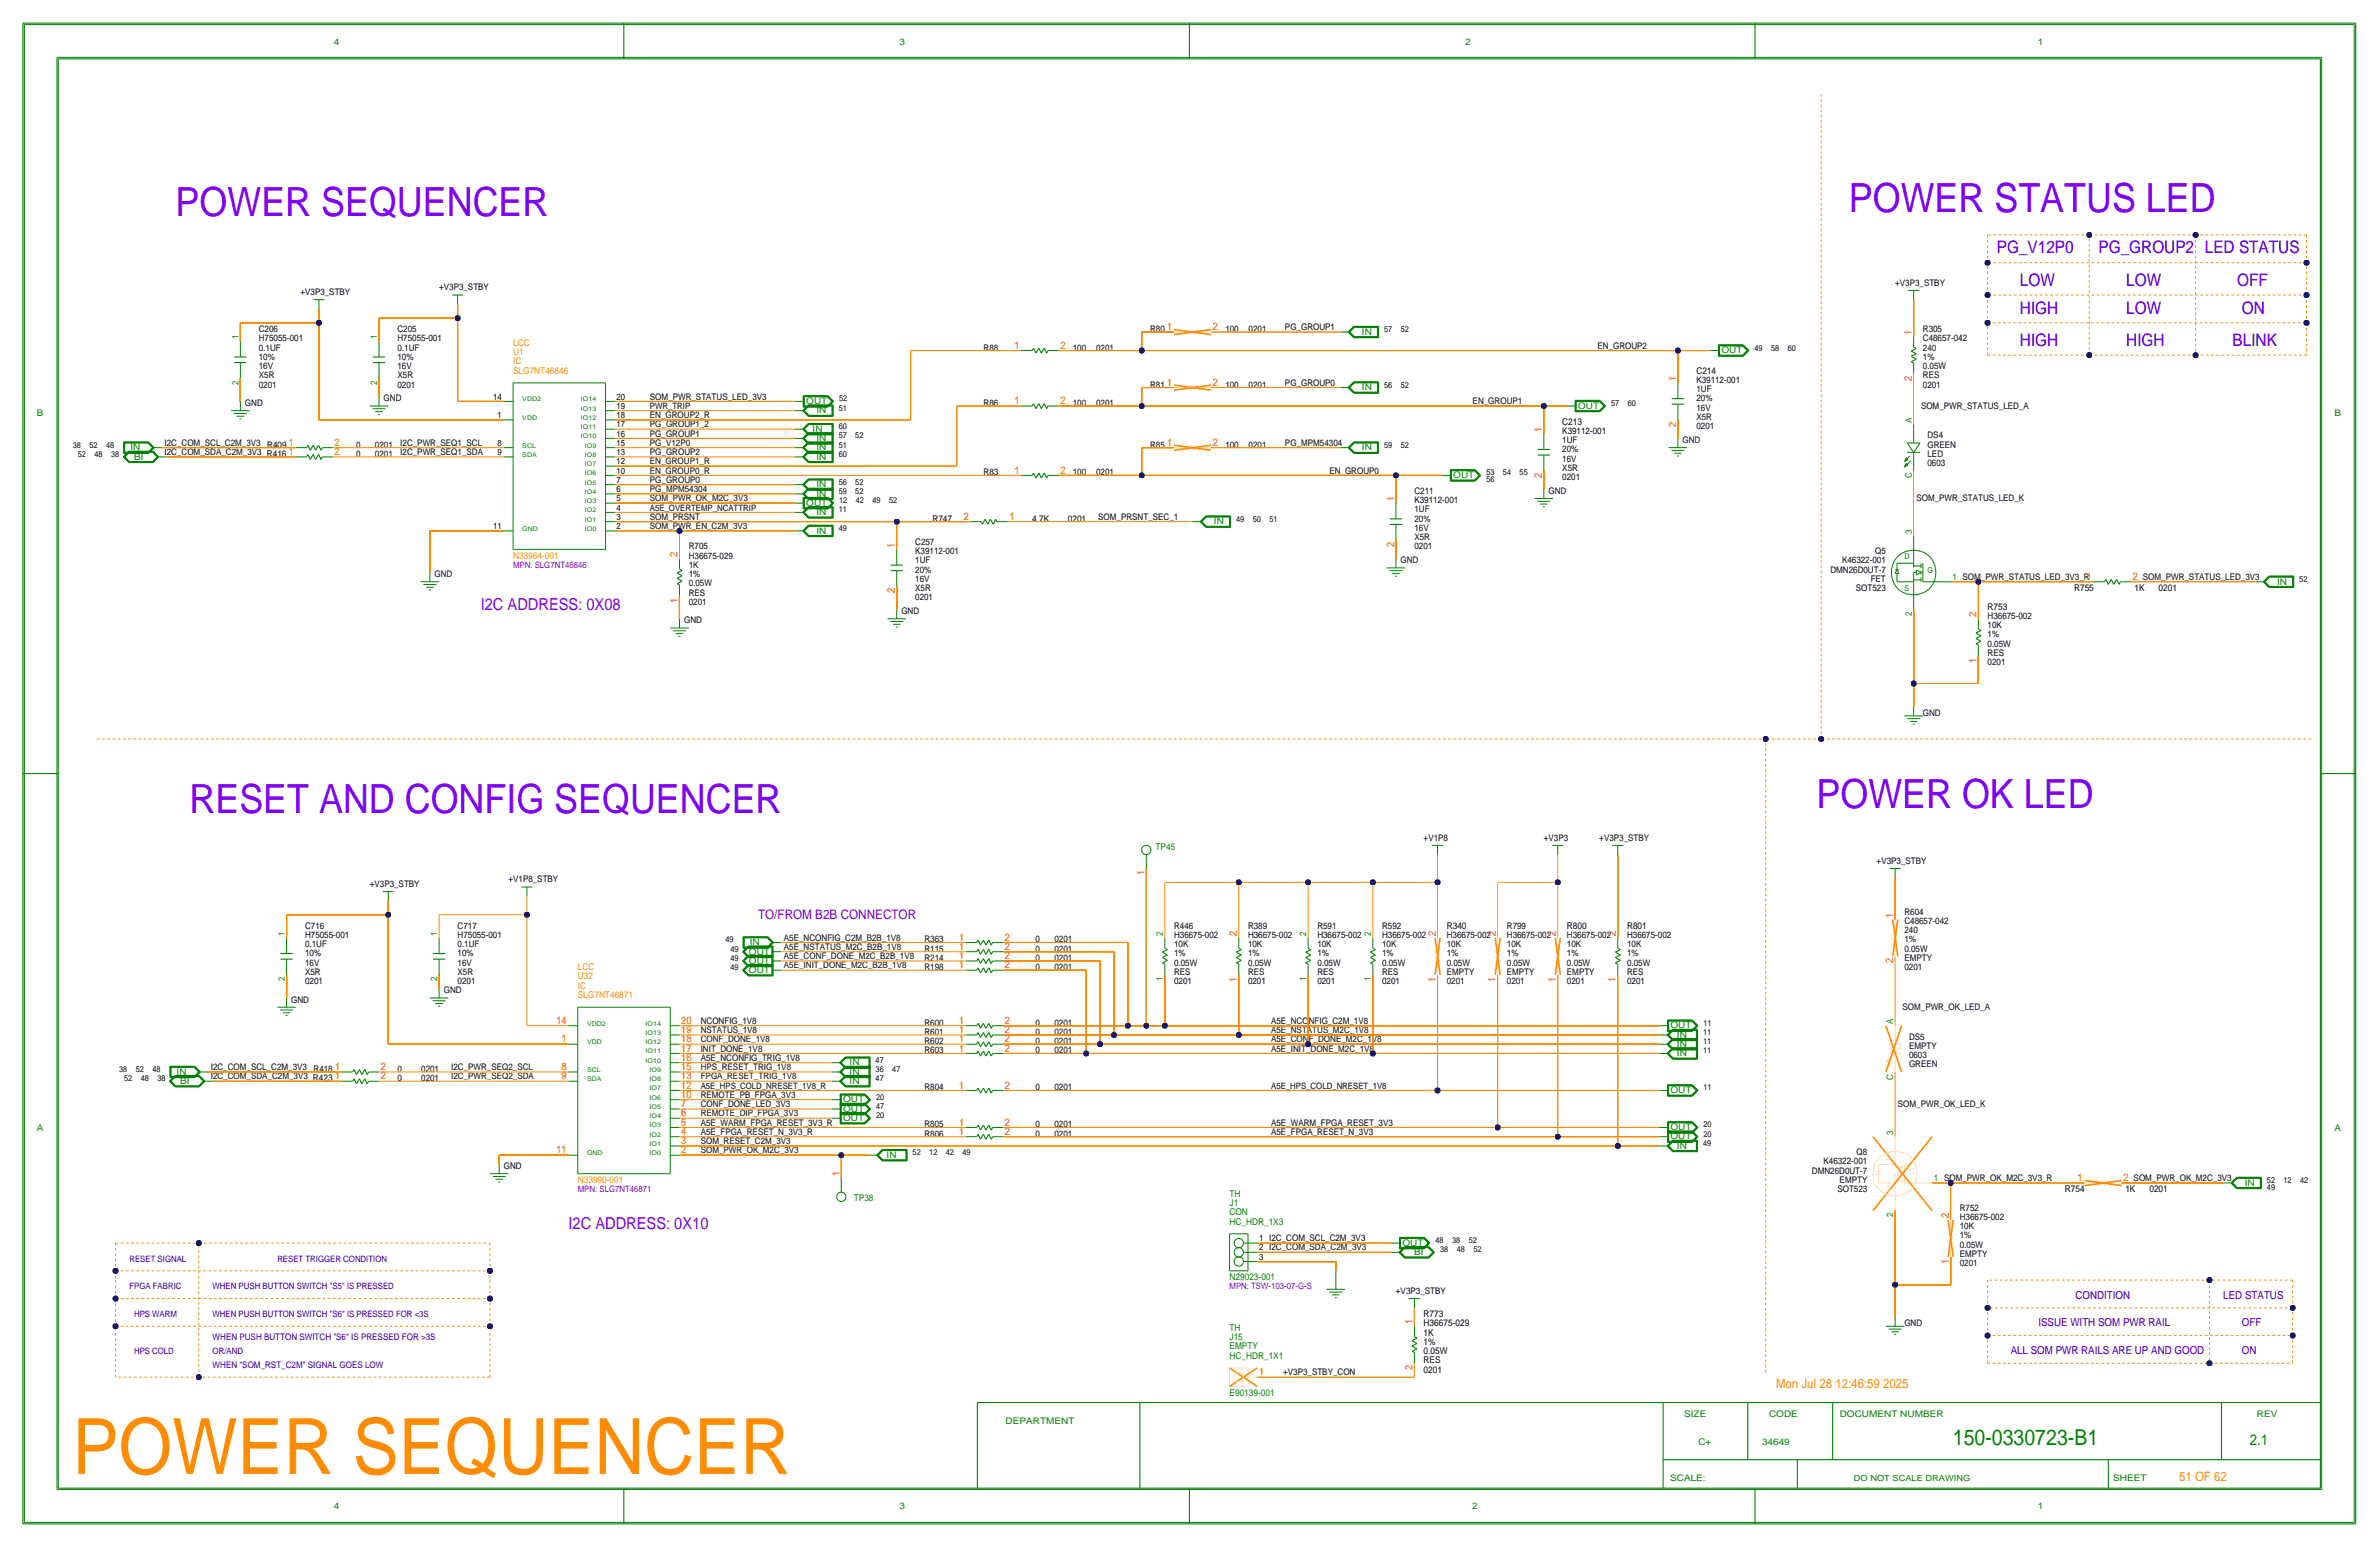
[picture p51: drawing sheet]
<svg xmlns="http://www.w3.org/2000/svg" width="654mm" height="425mm" viewBox="0 0 654 425" stroke-linecap="round" stroke-linejoin="round" font-family="sans-serif">
<defs><g id="words">
<text font-size="21.3" x="19.9" y="404.8">POWER SEQUENCER</text>
<g font-size="11.1">
<text x="48.3" y="59.4">POWER SEQUENCER</text>
<text x="508" y="58.2">POWER STATUS LED</text>
<text x="499.1" y="222">POWER OK LED</text>
<text x="52.1" y="223.3">RESET AND CONFIG SEQUENCER</text>
</g>
<text font-size="6" x="536.5" y="397">150-0330723-B1</text>
<g font-size="4.7">
<text x="548.6" y="69.6">PG_V12P0</text>
<text x="576.6" y="69.6">PG_GROUP2</text>
<text x="605.8" y="69.6">LED STATUS</text>
<text x="555" y="78.5">LOW</text>
<text x="584.2" y="78.5">LOW</text>
<text x="614.7" y="78.5">OFF</text>
<text x="555" y="86.1">HIGH</text>
<text x="584.2" y="86.1">LOW</text>
<text x="615.9" y="86.1">ON</text>
<text x="555" y="95">HIGH</text>
<text x="584.2" y="95">HIGH</text>
<text x="613.4" y="95">BLINK</text>
</g>
<g font-size="4.5">
<text x="132.1" y="167.4">I2C ADDRESS: 0X08</text>
<text x="156.2" y="337.6">I2C ADDRESS: 0X10</text>
</g>
<text font-size="4.1" x="618.1" y="397">2.1</text>
<text font-size="3.6" x="208.3" y="252.5">TO/FROM B2B CONNECTOR</text>
<g font-size="3.5">
<text x="488" y="381.3">Mon Jul 28 12:46:59 2025</text>
<text x="598.7" y="406.8">51 OF 62</text>
</g>
<g font-size="3">
<text x="570.2" y="356.6">CONDITION</text>
<text x="610.9" y="356.6">LED STATUS</text>
<text x="560.1" y="364.2">ISSUE WITH SOM PWR RAIL</text>
<text x="616" y="364.2">OFF</text>
<text x="552.4" y="371.9">ALL SOM PWR RAILS ARE UP AND GOOD</text>
<text x="616" y="371.9">ON</text>
</g>
<g font-size="2.9">
<text x="278.7" y="95.8">1</text>
<text x="291.3" y="95.8">2</text>
<text x="320.7" y="90.7">1</text>
<text x="333.2" y="90.7">2</text>
<text x="525.3" y="91.9" transform="rotate(-90 525.3 91.9)">1</text>
<text x="320.7" y="105.9">1</text>
<text x="333.2" y="105.9">2</text>
<text x="460.5" y="104.6" transform="rotate(-90 460.5 104.6)">1</text>
<text x="525.3" y="104.5" transform="rotate(-90 525.3 104.5)">2</text>
<text x="278.7" y="111">1</text>
<text x="291.3" y="111">2</text>
<text x="423.7" y="118.6" transform="rotate(-90 423.7 118.6)">1</text>
<text x="460.5" y="117.2" transform="rotate(-90 460.5 117.2)">2</text>
<text x="79.4" y="125">1</text>
<text x="79.4" y="122.4">1</text>
<text x="91.9" y="125">2</text>
<text x="91.9" y="122.4">2</text>
<text x="320.7" y="122.4">1</text>
<text x="333.2" y="122.4">2</text>
<text x="278.7" y="130">1</text>
<text x="291.3" y="130">2</text>
<text x="423.7" y="131.2" transform="rotate(-90 423.7 131.2)">2</text>
<text x="383" y="137.7" transform="rotate(-90 383 137.7)">1</text>
<text x="264.8" y="142.7">2</text>
<text x="277.4" y="142.7">1</text>
<text x="186.2" y="152.9" transform="rotate(-90 186.2 152.9)">2</text>
<text x="245.9" y="150.4" transform="rotate(-90 245.9 150.4)">1</text>
<text x="383" y="150.3" transform="rotate(-90 383 150.3)">2</text>
<text x="573.4" y="159.3">1</text>
<text x="586" y="159.3">2</text>
<text x="186.2" y="165.5" transform="rotate(-90 186.2 165.5)">1</text>
<text x="245.9" y="163" transform="rotate(-90 245.9 163)">2</text>
<text x="543.1" y="169.4" transform="rotate(-90 543.1 169.4)">2</text>
<text x="543.1" y="182" transform="rotate(-90 543.1 182)">1</text>
<text x="314.5" y="240.4" transform="rotate(-90 314.5 240.4)">1</text>
<text x="520.2" y="252" transform="rotate(-90 520.2 252)">1</text>
<text x="339.9" y="257" transform="rotate(-90 339.9 257)">2</text>
<text x="394.5" y="257" transform="rotate(-90 394.5 257)">2</text>
<text x="411" y="257" transform="rotate(-90 411 257)">2</text>
<text x="427.5" y="257" transform="rotate(-90 427.5 257)">2</text>
<text x="444" y="257" transform="rotate(-90 444 257)">2</text>
<text x="263.5" y="258.3">1</text>
<text x="263.5" y="260.9">1</text>
<text x="263.5" y="263.4">1</text>
<text x="276.1" y="258.3">2</text>
<text x="276.1" y="260.9">2</text>
<text x="276.1" y="263.4">2</text>
<text x="263.5" y="265.9">1</text>
<text x="276.1" y="265.9">2</text>
<text x="339.9" y="269.6" transform="rotate(-90 339.9 269.6)">1</text>
<text x="394.5" y="269.6" transform="rotate(-90 394.5 269.6)">1</text>
<text x="411" y="269.6" transform="rotate(-90 411 269.6)">1</text>
<text x="427.5" y="269.6" transform="rotate(-90 427.5 269.6)">1</text>
<text x="444" y="269.6" transform="rotate(-90 444 269.6)">1</text>
<text x="520.2" y="264.6" transform="rotate(-90 520.2 264.6)">2</text>
<text x="152.9" y="281.2">14</text>
<text x="187.2" y="281.2">20</text>
<text x="263.5" y="281.2">1</text>
<text x="276.1" y="281.2">2</text>
<text x="154.3" y="286.3">1</text>
<text x="187.2" y="283.7">19</text>
<text x="187.2" y="286.3">18</text>
<text x="263.5" y="283.7">1</text>
<text x="263.5" y="286.3">1</text>
<text x="276.1" y="283.7">2</text>
<text x="276.1" y="286.3">2</text>
<text x="92.1" y="293.9">1</text>
<text x="104.6" y="293.9">2</text>
<text x="154.3" y="293.9">8</text>
<text x="187.2" y="293.9">15</text>
<text x="187.2" y="291.3">16</text>
<text x="187.2" y="288.8">17</text>
<text x="263.5" y="288.8">1</text>
<text x="276.1" y="288.8">2</text>
<text x="92.1" y="296.4">1</text>
<text x="104.6" y="296.4">2</text>
<text x="154.3" y="296.4">9</text>
<text x="187.2" y="299">12</text>
<text x="187.2" y="296.4">13</text>
<text x="263.5" y="299">1</text>
<text x="276.1" y="299">2</text>
<text x="187.2" y="301.5">10</text>
<text x="187.2" y="304">7</text>
<text x="187.2" y="311.7">4</text>
<text x="187.2" y="309.1">5</text>
<text x="187.2" y="306.6">6</text>
<text x="263.5" y="309.1">1</text>
<text x="263.5" y="311.7">1</text>
<text x="276.1" y="309.1">2</text>
<text x="276.1" y="311.7">2</text>
<text x="152.9" y="316.7">11</text>
<text x="187.2" y="316.7">2</text>
<text x="187.2" y="314.2">3</text>
<text x="230.6" y="323.1" transform="rotate(-90 230.6 323.1)">1</text>
<text x="570.8" y="324.4">1</text>
<text x="583.4" y="324.4">2</text>
<text x="535.4" y="334.5" transform="rotate(-90 535.4 334.5)">2</text>
<text x="535.4" y="347.1" transform="rotate(-90 535.4 347.1)">1</text>
<text x="388.1" y="363.7" transform="rotate(-90 388.1 363.7)">1</text>
<text x="345.9" y="377.7">1</text>
<text x="388.1" y="376.3" transform="rotate(-90 388.1 376.3)">2</text>
</g>
<g font-size="2.6" fill="#ff8c00">
<text x="141" y="95">LCC</text>
<text x="141" y="100.1">IC</text>
<text x="141" y="97.5">U1</text>
<text x="141" y="102.6">SLG7NT46846</text>
<text x="141" y="153.4">N33964-001</text>
<text x="158.7" y="266.4">LCC</text>
<text x="158.7" y="269">U32</text>
<text x="158.7" y="271.5">IC</text>
<text x="158.7" y="274.1">SLG7NT46871</text>
</g>
<g font-size="2.6">
<text x="466.1" y="102.6">C214</text>
<text x="429.3" y="116.6">C213</text>
<text x="256.2" y="143.3">R747</text>
<text x="283.6" y="143.3">4.7K</text>
<text x="293.4" y="143.3">0201</text>
<text x="546.1" y="167.4">R753</text>
<text x="569.9" y="162.3">R755</text>
<text x="586.5" y="162.3">1K</text>
<text x="593.1" y="162.3">0201</text>
<text x="317.5" y="233.4">TP45</text>
<text x="397.5" y="255">R340</text>
<text x="430.5" y="255">R800</text>
<text x="447" y="255">R801</text>
<text x="158.7" y="324.9">N33990-001</text>
<text x="234.6" y="329.9">TP38</text>
<text x="337.8" y="328.7">TH</text>
<text x="567.3" y="327.4">R754</text>
<text x="584" y="327.4">1K</text>
<text x="590.6" y="327.4">0201</text>
<text x="337.8" y="331.2">J1</text>
<text x="337.8" y="333.8">CON</text>
<text x="337.8" y="336.3">HC_HDR_1X3</text>
<text x="337.8" y="351.5">N29023-001</text>
<text x="337.8" y="365.5">TH</text>
<text x="391.2" y="361.7">R773</text>
<text x="391.2" y="364.2">H36675-029</text>
<text x="337.8" y="370.6">EMPTY</text>
<text x="337.8" y="368">J15</text>
<text x="391.2" y="366.8">1K</text>
<text x="391.2" y="371.9">0.05W</text>
<text x="391.2" y="369.3">1%</text>
<text x="337.8" y="373.1">HC_HDR_1X1</text>
<text x="391.2" y="376.9">0201</text>
<text x="391.2" y="374.4">RES</text>
<text x="337.8" y="383.2">E90139-001</text>
</g>
<g font-size="2.5" fill="#008000">
<text x="91.7" y="12.2">4</text>
<text x="221.5" y="111">OUT</text>
<text x="221.5" y="138.9">OUT</text>
<text x="625.6" y="160.5">IN</text>
<text x="78.2" y="257" transform="rotate(-90 78.2 257)">1</text>
<text x="120.1" y="257" transform="rotate(-90 120.1 257)">1</text>
<text x="78.2" y="269.5" transform="rotate(-90 78.2 269.5)">2</text>
<text x="120.1" y="269.5" transform="rotate(-90 120.1 269.5)">2</text>
<text x="520.2" y="281.2" transform="rotate(-90 520.2 281.2)">A</text>
<text x="531.4" y="324.4">1 SOM_PWR_OK_M2C_3V3_R</text>
</g>
<g font-size="2.5">
<text x="247.1" y="12.2">3</text>
<text x="402.5" y="12.2">2</text>
<text x="559.9" y="12.2">1</text>
<text x="82.6" y="81">+V3P3_STBY</text>
<text x="120.6" y="79.8">+V3P3_STBY</text>
<text x="520.7" y="78.5">+V3P3_STBY</text>
<text x="65.5" y="93.2" transform="rotate(-90 65.5 93.2)">1</text>
<text x="71.1" y="93.7">H75055-001</text>
<text x="71.1" y="91.2">C206</text>
<text x="103.6" y="93.2" transform="rotate(-90 103.6 93.2)">1</text>
<text x="109.2" y="93.7">H75055-001</text>
<text x="109.2" y="91.2">C205</text>
<text x="316" y="91.2">R80</text>
<text x="336.7" y="91.2">100</text>
<text x="343.1" y="91.2">0201</text>
<text x="353.1" y="90.7">PG_GROUP1</text>
<text x="374.2" y="91.9">IN</text>
<text x="438.9" y="95.8">EN_GROUP2</text>
<text x="528.3" y="93.7">C48657-042</text>
<text x="528.3" y="91.2">R305</text>
<text x="71.1" y="96.3">0.1UF</text>
<text x="71.1" y="98.8">10%</text>
<text x="71.1" y="101.3">16V</text>
<text x="109.2" y="96.3">0.1UF</text>
<text x="109.2" y="98.8">10%</text>
<text x="109.2" y="101.3">16V</text>
<text x="270.3" y="96.3">R88</text>
<text x="294.8" y="96.3">100</text>
<text x="301.1" y="96.3">0201</text>
<text x="472.9" y="97">OUT</text>
<text x="528.3" y="96.3">240</text>
<text x="528.3" y="98.8">1%</text>
<text x="528.3" y="101.3">0.05W</text>
<text x="65.5" y="105.6" transform="rotate(-90 65.5 105.6)">2</text>
<text x="71.1" y="103.9">X5R</text>
<text x="71.1" y="106.4">0201</text>
<text x="103.6" y="105.6" transform="rotate(-90 103.6 105.6)">2</text>
<text x="109.2" y="103.9">X5R</text>
<text x="109.2" y="106.4">0201</text>
<text x="316" y="106.4">R81</text>
<text x="336.7" y="106.4">100</text>
<text x="343.1" y="106.4">0201</text>
<text x="353.1" y="105.9">PG_GROUP0</text>
<text x="374.2" y="107.2">IN</text>
<text x="466.1" y="107.7">1UF</text>
<text x="466.1" y="105.2">K39112-001</text>
<text x="528.3" y="103.9">RES</text>
<text x="528.3" y="106.4">0201</text>
<text x="67.3" y="111.5">GND</text>
<text x="105.4" y="110.2">GND</text>
<text x="178.6" y="109.7">SOM_PWR_STATUS_LED_3V3</text>
<text x="224.3" y="113.5">IN</text>
<text x="270.3" y="111.5">R86</text>
<text x="294.8" y="111.5">100</text>
<text x="301.1" y="111.5">0201</text>
<text x="404.6" y="111">EN_GROUP1</text>
<text x="433.6" y="112.3">OUT</text>
<text x="466.1" y="110.2">20%</text>
<text x="466.1" y="112.8">16V</text>
<text x="527.8" y="112.3">SOM_PWR_STATUS_LED_A</text>
<text x="10.2" y="114.3">B</text>
<text x="178.6" y="119.9">PG_GROUP1</text>
<text x="178.6" y="117.3">PG_GROUP1_2</text>
<text x="178.6" y="114.8">EN_GROUP2_R</text>
<text x="223.3" y="118.6">IN</text>
<text x="429.3" y="119.1">K39112-001</text>
<text x="466.1" y="115.3">X5R</text>
<text x="466.1" y="117.9">0201</text>
<text x="525.3" y="116.1" transform="rotate(-90 525.3 116.1)">A</text>
<text x="641.4" y="114.3">B</text>
<text x="35.8" y="123.7">IN</text>
<text x="45.2" y="125">I2C_COM_SDA_C2M_3V3 R416</text>
<text x="45.2" y="122.4">I2C_COM_SCL_C2M_3V3</text>
<text x="73.5" y="122.9">R409</text>
<text x="97.8" y="125.5">0</text>
<text x="97.8" y="122.9">0</text>
<text x="103" y="125.5">0201</text>
<text x="103" y="122.9">0201</text>
<text x="110" y="125">I2C_PWR_SEQ1_SDA</text>
<text x="110" y="122.4">I2C_PWR_SEQ1_SCL</text>
<text x="178.6" y="125">PG_GROUP2</text>
<text x="178.6" y="122.4">PG_V12P0</text>
<text x="224.3" y="121.2">IN</text>
<text x="224.3" y="123.7">IN</text>
<text x="316" y="122.9">R85</text>
<text x="336.7" y="122.9">100</text>
<text x="343.1" y="122.9">0201</text>
<text x="353.1" y="122.4">PG_MPM54304</text>
<text x="374.2" y="123.7">IN</text>
<text x="429.3" y="124.2">20%</text>
<text x="429.3" y="121.7">1UF</text>
<text x="462.3" y="121.7">GND</text>
<text x="529.6" y="122.9">GREEN</text>
<text x="529.6" y="125.5">LED</text>
<text x="529.6" y="120.4">DS4</text>
<text x="36.8" y="126.2">BI</text>
<text x="178.6" y="130">EN_GROUP0_R</text>
<text x="178.6" y="127.5">EN_GROUP1_R</text>
<text x="224.3" y="126.2">IN</text>
<text x="270.3" y="130.6">R83</text>
<text x="294.8" y="130.6">100</text>
<text x="301.1" y="130.6">0201</text>
<text x="365.3" y="130">EN_GROUP0</text>
<text x="399.3" y="131.3">OUT</text>
<text x="429.3" y="129.3">X5R</text>
<text x="429.3" y="131.8">0201</text>
<text x="429.3" y="126.7">16V</text>
<text x="525.3" y="131.4" transform="rotate(-90 525.3 131.4)">C</text>
<text x="529.6" y="128">0603</text>
<text x="178.6" y="135.1">PG_MPM54304</text>
<text x="178.6" y="137.7">SOM_PWR_OK_M2C_3V3</text>
<text x="178.6" y="132.6">PG_GROUP0</text>
<text x="224.3" y="136.4">IN</text>
<text x="224.3" y="133.9">IN</text>
<text x="388.6" y="135.6">C211</text>
<text x="425.4" y="135.6">GND</text>
<text x="526.5" y="137.7">SOM_PWR_STATUS_LED_K</text>
<text x="178.6" y="142.7">SOM_PRSNT</text>
<text x="224.3" y="141.5">IN</text>
<text x="301.8" y="142.7">SOM_PRSNT_SEC_1</text>
<text x="388.6" y="140.7">1UF</text>
<text x="388.6" y="143.3">20%</text>
<text x="388.6" y="138.2">K39112-001</text>
<text x="178.6" y="145.3">SOM_PWR_EN_C2M_3V3</text>
<text x="224.3" y="146.6">IN</text>
<text x="251.5" y="149.6">C257</text>
<text x="333.5" y="144">IN</text>
<text x="388.6" y="148.3">X5R</text>
<text x="388.6" y="145.8">16V</text>
<text x="525.3" y="146.6" transform="rotate(-90 525.3 146.6)">3</text>
<text x="189.2" y="156">1K</text>
<text x="189.2" y="153.4">H36675-029</text>
<text x="189.2" y="150.9">R705</text>
<text x="251.5" y="154.7">1UF</text>
<text x="251.5" y="152.1">K39112-001</text>
<text x="384.8" y="154.7">GND</text>
<text x="388.6" y="150.9">0201</text>
<text x="506.1" y="154.7">K46322-001</text>
<text x="515.2" y="152.1">Q5</text>
<text x="119.4" y="158.5">GND</text>
<text x="189.2" y="158.5">1%</text>
<text x="189.2" y="161">0.05W</text>
<text x="251.5" y="157.2">20%</text>
<text x="251.5" y="159.8">16V</text>
<text x="502.9" y="157.2">DMN26D0UT-7</text>
<text x="514" y="159.8">FET</text>
<text x="536.4" y="159.3">1 SOM_PWR_STATUS_LED_3V3_R</text>
<text x="588.8" y="159.3">SOM_PWR_STATUS_LED_3V3</text>
<text x="189.2" y="166.1">0201</text>
<text x="189.2" y="163.6">RES</text>
<text x="251.5" y="162.3">X5R</text>
<text x="251.5" y="164.8">0201</text>
<text x="509.9" y="162.3">SOT523</text>
<text x="188" y="171.2">GND</text>
<text x="247.6" y="168.7">GND</text>
<text x="525.3" y="169.1" transform="rotate(-90 525.3 169.1)">2</text>
<text x="546.1" y="172.5">10K</text>
<text x="546.1" y="169.9">H36675-002</text>
<text x="546.1" y="177.5">0.05W</text>
<text x="546.1" y="175">1%</text>
<text x="546.1" y="180.1">RES</text>
<text x="546.1" y="182.6">0201</text>
<text x="528.3" y="196.6">GND</text>
<text x="391.2" y="230.9">+V1P8</text>
<text x="424.2" y="230.9">+V3P3</text>
<text x="439.4" y="230.9">+V3P3_STBY</text>
<text x="515.6" y="237.2">+V3P3_STBY</text>
<text x="101.6" y="243.6">+V3P3_STBY</text>
<text x="139.7" y="242.3">+V1P8_STBY</text>
<text x="523.2" y="251.2">R604</text>
<text x="83.8" y="257.6">H75055-001</text>
<text x="83.8" y="255">C716</text>
<text x="125.7" y="257.6">H75055-001</text>
<text x="125.7" y="255">C717</text>
<text x="319.5" y="257" transform="rotate(-90 319.5 257)">2</text>
<text x="322.6" y="255">R446</text>
<text x="322.6" y="257.6">H36675-002</text>
<text x="342.9" y="257.6">H36675-002</text>
<text x="342.9" y="255">R389</text>
<text x="358.9" y="257" transform="rotate(-90 358.9 257)">2</text>
<text x="361.9" y="255">R591</text>
<text x="361.9" y="257.6">H36675-002</text>
<text x="376.7" y="257" transform="rotate(-90 376.7 257)">2</text>
<text x="379.7" y="255">R592</text>
<text x="379.7" y="257.6">H36675-002</text>
<text x="397.5" y="257.6">H36675-002</text>
<text x="414" y="257.6">H36675-002</text>
<text x="414" y="255">R799</text>
<text x="430.5" y="257.6">H36675-002</text>
<text x="447" y="257.6">H36675-002</text>
<text x="523.2" y="253.7">C48657-042</text>
<text x="523.2" y="256.3">240</text>
<text x="83.8" y="260.1">0.1UF</text>
<text x="83.8" y="262.6">10%</text>
<text x="125.7" y="260.1">0.1UF</text>
<text x="125.7" y="262.6">10%</text>
<text x="205.8" y="262.1">OUT</text>
<text x="206" y="259.6">IN</text>
<text x="215.4" y="258.3">A5E_NCONFIG_C2M_B2B_1V8</text>
<text x="215.4" y="263.4">A5E_CONF_DONE_M2C_B2B_1V8</text>
<text x="215.4" y="260.9">A5E_NSTATUS_M2C_B2B_1V8</text>
<text x="254" y="263.9">R214</text>
<text x="254" y="261.4">R115</text>
<text x="254" y="258.8">R363</text>
<text x="284.5" y="258.8">0</text>
<text x="284.5" y="261.4">0</text>
<text x="284.5" y="263.9">0</text>
<text x="289.7" y="263.9">0201</text>
<text x="289.7" y="261.4">0201</text>
<text x="289.7" y="258.8">0201</text>
<text x="322.6" y="262.6">1%</text>
<text x="322.6" y="260.1">10K</text>
<text x="342.9" y="262.6">1%</text>
<text x="342.9" y="260.1">10K</text>
<text x="361.9" y="262.6">1%</text>
<text x="361.9" y="260.1">10K</text>
<text x="379.7" y="260.1">10K</text>
<text x="379.7" y="262.6">1%</text>
<text x="397.5" y="260.1">10K</text>
<text x="397.5" y="262.6">1%</text>
<text x="414" y="260.1">10K</text>
<text x="414" y="262.6">1%</text>
<text x="430.5" y="262.6">1%</text>
<text x="430.5" y="260.1">10K</text>
<text x="447" y="260.1">10K</text>
<text x="447" y="262.6">1%</text>
<text x="523.2" y="261.4">0.05W</text>
<text x="523.2" y="258.8">1%</text>
<text x="523.2" y="263.9">EMPTY</text>
<text x="83.8" y="267.7">X5R</text>
<text x="83.8" y="265.2">16V</text>
<text x="125.7" y="267.7">X5R</text>
<text x="125.7" y="265.2">16V</text>
<text x="205.8" y="264.7">OUT</text>
<text x="205.8" y="267.2">OUT</text>
<text x="215.4" y="265.9">A5E_INIT_DONE_M2C_B2B_1V8</text>
<text x="254" y="266.4">R198</text>
<text x="284.5" y="266.4">0</text>
<text x="289.7" y="266.4">0201</text>
<text x="319.5" y="269.5" transform="rotate(-90 319.5 269.5)">1</text>
<text x="322.6" y="265.2">0.05W</text>
<text x="322.6" y="267.7">RES</text>
<text x="342.9" y="265.2">0.05W</text>
<text x="342.9" y="267.7">RES</text>
<text x="358.9" y="269.5" transform="rotate(-90 358.9 269.5)">1</text>
<text x="361.9" y="265.2">0.05W</text>
<text x="361.9" y="267.7">RES</text>
<text x="376.7" y="269.5" transform="rotate(-90 376.7 269.5)">1</text>
<text x="379.7" y="265.2">0.05W</text>
<text x="379.7" y="267.7">RES</text>
<text x="397.5" y="267.7">EMPTY</text>
<text x="397.5" y="265.2">0.05W</text>
<text x="414" y="267.7">EMPTY</text>
<text x="414" y="265.2">0.05W</text>
<text x="430.5" y="267.7">EMPTY</text>
<text x="430.5" y="265.2">0.05W</text>
<text x="447" y="267.7">RES</text>
<text x="447" y="265.2">0.05W</text>
<text x="523.2" y="266.4">0201</text>
<text x="80" y="275.3">GND</text>
<text x="83.8" y="270.3">0201</text>
<text x="121.9" y="272.8">GND</text>
<text x="125.7" y="270.3">0201</text>
<text x="322.6" y="270.3">0201</text>
<text x="342.9" y="270.3">0201</text>
<text x="361.9" y="270.3">0201</text>
<text x="379.7" y="270.3">0201</text>
<text x="397.5" y="270.3">0201</text>
<text x="414" y="270.3">0201</text>
<text x="430.5" y="270.3">0201</text>
<text x="447" y="270.3">0201</text>
<text x="192.5" y="281.2">NCONFIG_1V8</text>
<text x="254" y="281.7">R600</text>
<text x="284.5" y="281.7">0</text>
<text x="289.7" y="281.7">0201</text>
<text x="349.2" y="281.2">A5E_NCONFIG_C2M_1V8</text>
<text x="522.7" y="277.4">SOM_PWR_OK_LED_A</text>
<text x="192.5" y="286.3">CONF_DONE_1V8</text>
<text x="192.5" y="283.7">NSTATUS_1V8</text>
<text x="254" y="284.2">R601</text>
<text x="254" y="286.8">R602</text>
<text x="284.5" y="286.8">0</text>
<text x="284.5" y="284.2">0</text>
<text x="289.7" y="284.2">0201</text>
<text x="289.7" y="286.8">0201</text>
<text x="349.2" y="283.7">A5E_NSTATUS_M2C_1V8</text>
<text x="349.2" y="286.3">A5E_CONF_DONE_M2C_1V8</text>
<text x="459" y="282.4">OUT</text>
<text x="460.8" y="285">IN</text>
<text x="460.8" y="287.5">IN</text>
<text x="524.5" y="285.5">DS5</text>
<text x="57.9" y="293.9">I2C_COM_SCL_C2M_3V3</text>
<text x="124" y="293.9">I2C_PWR_SEQ2_SCL</text>
<text x="192.5" y="291.3">A5E_NCONFIG_TRIG_1V8</text>
<text x="192.5" y="293.9">HPS_RESET_TRIG_1V8</text>
<text x="192.5" y="288.8">INIT_DONE_1V8</text>
<text x="233.4" y="292.6">IN</text>
<text x="254" y="289.3">R603</text>
<text x="284.5" y="289.3">0</text>
<text x="289.7" y="289.3">0201</text>
<text x="349.2" y="288.8">A5E_INIT_DONE_M2C_1V8</text>
<text x="460.8" y="290.1">IN</text>
<text x="524.5" y="288">EMPTY</text>
<text x="524.5" y="293.1">GREEN</text>
<text x="524.5" y="290.6">0603</text>
<text x="48.5" y="295.1">IN</text>
<text x="49.5" y="297.7">BI</text>
<text x="57.9" y="296.4">I2C_COM_SDA_C2M_3V3 R423</text>
<text x="86.2" y="294.4">R418</text>
<text x="109.3" y="294.4">0</text>
<text x="109.3" y="296.9">0</text>
<text x="115.7" y="296.9">0201</text>
<text x="115.7" y="294.4">0201</text>
<text x="124" y="296.4">I2C_PWR_SEQ2_SDA</text>
<text x="192.5" y="296.4">FPGA_RESET_TRIG_1V8</text>
<text x="233.4" y="297.7">IN</text>
<text x="233.4" y="295.1">IN</text>
<text x="254" y="299.5">R804</text>
<text x="284.5" y="299.5">0</text>
<text x="289.7" y="299.5">0201</text>
<text x="520.2" y="296.5" transform="rotate(-90 520.2 296.5)">C</text>
<text x="192.5" y="301.5">REMOTE_PB_FPGA_3V3</text>
<text x="192.5" y="304">CONF_DONE_LED_3V3</text>
<text x="231.6" y="305.3">OUT</text>
<text x="231.6" y="302.8">OUT</text>
<text x="459" y="300.2">OUT</text>
<text x="521.5" y="304">SOM_PWR_OK_LED_K</text>
<text x="10.2" y="310.6">A</text>
<text x="192.5" y="311.7">A5E_FPGA_RESET_N_3V3_R</text>
<text x="192.5" y="309.1">A5E_WARM_FPGA_RESET_3V3_R</text>
<text x="192.5" y="306.6">REMOTE_DIP_FPGA_3V3</text>
<text x="231.6" y="307.8">OUT</text>
<text x="254" y="309.6">R805</text>
<text x="284.5" y="309.6">0</text>
<text x="289.7" y="309.6">0201</text>
<text x="349.2" y="311.7">A5E_FPGA_RESET_N_3V3</text>
<text x="349.2" y="309.1">A5E_WARM_FPGA_RESET_3V3</text>
<text x="459" y="310.4">OUT</text>
<text x="520.2" y="311.7" transform="rotate(-90 520.2 311.7)">3</text>
<text x="641.4" y="310.6">A</text>
<text x="192.5" y="314.2">SOM_RESET_C2M_3V3</text>
<text x="192.5" y="316.7">SOM_PWR_OK_M2C_3V3</text>
<text x="254" y="312.2">R806</text>
<text x="284.5" y="312.2">0</text>
<text x="289.7" y="312.2">0201</text>
<text x="459" y="312.9">OUT</text>
<text x="460.8" y="315.5">IN</text>
<text x="510.1" y="317.2">Q8</text>
<text x="138.4" y="321.1">GND</text>
<text x="243.6" y="318">IN</text>
<text x="497.8" y="322.3">DMN26D0UT-7</text>
<text x="501" y="319.8">K46322-001</text>
<text x="504.8" y="327.4">SOT523</text>
<text x="505.5" y="324.9">EMPTY</text>
<text x="586.2" y="324.4">SOM_PWR_OK_M2C_3V3</text>
<text x="616.8" y="325.6">IN</text>
<text x="520.2" y="334.2" transform="rotate(-90 520.2 334.2)">2</text>
<text x="538.5" y="332.5">R752</text>
<text x="538.5" y="335">H36675-002</text>
<text x="538.5" y="340.1">1%</text>
<text x="538.5" y="337.6">10K</text>
<text x="385.3" y="342.1">OUT</text>
<text x="388.6" y="344.7">BI</text>
<text x="538.5" y="345.2">EMPTY</text>
<text x="538.5" y="342.6">0.05W</text>
<text x="538.5" y="347.7">0201</text>
<text x="383.5" y="355.3">+V3P3_STBY</text>
<text x="523.2" y="364.2">GND</text>
<text x="58.4" y="368">WHEN PUSH BUTTON SWITCH &quot;S6&quot; IS PRESSED FOR &gt;3S</text>
<text x="58.4" y="375.7">WHEN &quot;SOM_RST_C2M&quot; SIGNAL GOES LOW</text>
<text x="352.6" y="377.7">+V3P3_STBY_CON</text>
<text x="462.7" y="389.1">SIZE</text>
<text x="486.1" y="389.1">CODE</text>
<text x="505.5" y="389.1">DOCUMENT NUMBER</text>
<text x="620.1" y="389.1">REV</text>
<text x="276.3" y="391.1">DEPARTMENT</text>
<text x="466.6" y="397">C+</text>
<text x="484.1" y="397">34649</text>
<text x="458.9" y="406.8">SCALE:</text>
<text x="580.6" y="406.8">SHEET</text>
<text x="91.7" y="414.5">4</text>
<text x="247.1" y="414.5">3</text>
<text x="404.5" y="414.5">2</text>
<text x="559.9" y="414.5">1</text>
</g>
<g font-size="2.4">
<text x="135.5" y="109.7">14</text>
<text x="169.4" y="112.3">19</text>
<text x="169.4" y="109.7">20</text>
<text x="178.6" y="112.3">PWR_TRIP</text>
<text x="136.7" y="114.8">1</text>
<text x="169.4" y="119.9">16</text>
<text x="169.4" y="114.8">18</text>
<text x="169.4" y="117.3">17</text>
<text x="136.7" y="125">9</text>
<text x="136.7" y="122.4">8</text>
<text x="169.4" y="122.4">15</text>
<text x="169.4" y="125">13</text>
<text x="169.4" y="130">10</text>
<text x="169.4" y="127.5">12</text>
<text x="169.4" y="137.7">5</text>
<text x="169.4" y="132.6">7</text>
<text x="169.4" y="135.1">6</text>
<text x="169.4" y="142.7">3</text>
<text x="169.4" y="140.2">4</text>
<text x="178.6" y="140.2">A5E_OVERTEMP_NCATTRIP</text>
<text x="135.5" y="145.3">11</text>
<text x="169.4" y="145.3">2</text>
<text x="141" y="156">MPN: SLG7NT46846</text>
<text x="192.5" y="299">A5E_HPS_COLD_NRESET_1V8_R</text>
<text x="349.2" y="299">A5E_HPS_COLD_NRESET_1V8</text>
<text x="158.7" y="327.4">MPN: SLG7NT46871</text>
<text x="345.9" y="340.9">1 I2C_COM_SCL_C2M_3V3</text>
<text x="35.6" y="346.5">RESET SIGNAL</text>
<text x="76.2" y="346.5">RESET TRIGGER CONDITION</text>
<text x="345.9" y="345.9">3</text>
<text x="345.9" y="343.4">2 I2C_COM_SDA_C2M_3V3</text>
<text x="35.6" y="354.1">FPGA FABRIC</text>
<text x="58.4" y="354.1">WHEN PUSH BUTTON SWITCH &quot;S5&quot; IS PRESSED</text>
<text x="337.8" y="354.1">MPN: TSW-103-07-G-S</text>
<text x="36.8" y="361.7">HPS WARM</text>
<text x="58.4" y="361.7">WHEN PUSH BUTTON SWITCH &quot;S6&quot; IS PRESSED FOR &lt;3S</text>
<text x="36.8" y="371.9">HPS COLD</text>
<text x="58.4" y="371.9">OR/AND</text>
</g>
<g font-size="2.3">
<text x="380.3" y="91.2">57</text>
<text x="384.9" y="91.2">52</text>
<text x="482" y="96.3">49</text>
<text x="486.6" y="96.3">58</text>
<text x="491.2" y="96.3">60</text>
<text x="380.3" y="106.4">56</text>
<text x="384.9" y="106.4">52</text>
<text x="230.4" y="112.8">51</text>
<text x="230.6" y="110.2">52</text>
<text x="442.7" y="111.5">57</text>
<text x="447.2" y="111.5">60</text>
<text x="230.4" y="117.9">60</text>
<text x="20" y="122.9">38</text>
<text x="21.4" y="125.5">52</text>
<text x="24.6" y="122.9">52</text>
<text x="26" y="125.5">48</text>
<text x="29.2" y="122.9">48</text>
<text x="30.5" y="125.5">38</text>
<text x="230.4" y="120.4">57</text>
<text x="230.4" y="125.5">60</text>
<text x="230.4" y="122.9">51</text>
<text x="235" y="120.4">52</text>
<text x="380.3" y="122.9">59</text>
<text x="384.9" y="122.9">52</text>
<text x="408.4" y="130.6">53</text>
<text x="413" y="130.6">54</text>
<text x="417.5" y="130.6">55</text>
<text x="230.4" y="133.1">56</text>
<text x="230.4" y="135.6">59</text>
<text x="235" y="133.1">52</text>
<text x="235" y="135.6">52</text>
<text x="408.4" y="132.4">56</text>
<text x="230.4" y="140.7">11</text>
<text x="230.6" y="138.2">12</text>
<text x="235.2" y="138.2">42</text>
<text x="239.7" y="138.2">49</text>
<text x="244.3" y="138.2">52</text>
<text x="339.6" y="143.3">49</text>
<text x="344.2" y="143.3">50</text>
<text x="348.8" y="143.3">51</text>
<text x="230.4" y="145.8">49</text>
<text x="631.7" y="159.8">52</text>
<text x="199.3" y="258.8">49</text>
<text x="200.7" y="263.9">49</text>
<text x="200.7" y="261.4">49</text>
<text x="200.7" y="266.4">49</text>
<text x="468.1" y="281.7">11</text>
<text x="467.9" y="284.2">11</text>
<text x="467.9" y="286.8">11</text>
<text x="240.6" y="291.8">47</text>
<text x="467.9" y="289.3">11</text>
<text x="32.7" y="294.4">38</text>
<text x="34.1" y="296.9">52</text>
<text x="37.3" y="294.4">52</text>
<text x="38.7" y="296.9">48</text>
<text x="41.9" y="294.4">48</text>
<text x="43.2" y="296.9">38</text>
<text x="240.6" y="296.9">47</text>
<text x="240.6" y="294.4">36</text>
<text x="245.2" y="294.4">47</text>
<text x="468.1" y="299.5">11</text>
<text x="240.7" y="302">20</text>
<text x="240.7" y="304.5">47</text>
<text x="240.7" y="307.1">20</text>
<text x="468.1" y="309.6">20</text>
<text x="250.7" y="317.2">52</text>
<text x="255.3" y="317.2">12</text>
<text x="259.9" y="317.2">42</text>
<text x="264.5" y="317.2">49</text>
<text x="467.9" y="314.7">49</text>
<text x="468.1" y="312.2">20</text>
<text x="622.9" y="324.9">52</text>
<text x="622.9" y="326.7">49</text>
<text x="627.4" y="324.9">12</text>
<text x="632" y="324.9">42</text>
<text x="394.4" y="341.4">48</text>
<text x="399" y="341.4">38</text>
<text x="403.6" y="341.4">52</text>
<text x="395.7" y="343.9">38</text>
<text x="400.3" y="343.9">48</text>
<text x="404.8" y="343.9">52</text>
<text x="509.4" y="406.8">DO NOT SCALE DRAWING</text>
</g>
<g font-size="2.2">
<text x="523.2" y="153.4">D</text>
<text x="529.6" y="157.2">G</text>
<text x="523.2" y="162.3">S</text>
<text x="518.2" y="318.5">D</text>
<text x="524.5" y="322.3">G</text>
<text x="518.2" y="327.4">S</text>
</g>
<g font-size="1.8" fill="#008000">
<text x="143.5" y="110.2">VDD2</text>
<text x="159.6" y="112.8">IO13</text>
<text x="159.6" y="110.2">IO14</text>
<text x="143.5" y="115.3">VDD</text>
<text x="159.6" y="115.3">IO12</text>
<text x="159.6" y="117.9">IO11</text>
<text x="143.5" y="125.5">SDA</text>
<text x="143.5" y="122.9">SCL</text>
<text x="159.6" y="120.4">IO10</text>
<text x="160.7" y="122.9">IO9</text>
<text x="160.7" y="125.5">IO8</text>
<text x="160.7" y="130.6">IO6</text>
<text x="160.7" y="128">IO7</text>
<text x="160.7" y="133.1">IO5</text>
<text x="160.7" y="135.6">IO4</text>
<text x="160.7" y="140.7">IO2</text>
<text x="160.7" y="138.2">IO3</text>
<text x="160.7" y="143.3">IO1</text>
<text x="143.5" y="145.8">GND</text>
<text x="160.7" y="145.8">IO0</text>
</g>
<g font-size="1.8">
<text x="161.3" y="281.7">VDD2</text>
<text x="177.4" y="281.7">IO14</text>
<text x="161.3" y="286.8">VDD</text>
<text x="177.4" y="286.8">IO12</text>
<text x="177.4" y="284.2">IO13</text>
<text x="177.4" y="289.3">IO11</text>
<text x="177.4" y="291.8">IO10</text>
<text x="161.3" y="294.4">SCL</text>
<text x="161.3" y="296.9">SDA</text>
<text x="178.5" y="296.9">IO8</text>
<text x="178.5" y="294.4">IO9</text>
<text x="178.5" y="299.5">IO7</text>
<text x="178.5" y="302">IO6</text>
<text x="178.5" y="304.5">IO5</text>
<text x="178.5" y="307.1">IO4</text>
<text x="178.5" y="309.6">IO3</text>
<text x="161.3" y="317.2">GND</text>
<text x="178.5" y="314.7">IO1</text>
<text x="178.5" y="317.2">IO0</text>
<text x="178.5" y="312.2">IO2</text>
</g>
</g></defs>
<!-- layer: Print Layer -->
<g fill="none" stroke="#000" stroke-width=".27">
<path d="M6.7 6.8h640.1zM6.7 6.8v411.3zM15.6 15.7h622.3zM15.6 15.7v393.3zM637.9 15.7v393.3zM646.8 6.8v411.3zM524.3 79.8h3zM525.8 79.8v2.5zM66 88.6h21.6zM66 88.6v5.1zM66 99.6v4.3zM66 93.7v4.3z"/>
<path d="M86.1 82.3h3.1zM87.6 88.6v26.7zM87.6 84.8v3.8zM87.6 82.3v2.5zM104.1 99.6v4.3zM104.1 93.7v4.3zM104.1 87.4h21.6zM104.1 87.4v6.3zM124.2 81h3.1zM125.7 87.4v22.8zM125.7 83.6v3.8zM125.7 81v2.6z"/>
<path d="M250.2 96.3v19zM250.2 96.3h30.5zM280.7 96.3h2.9zM288 96.3h2.8zM290.8 96.3h22.9zM313.7 96.3h147.3zM313.7 91.2v5.1zM313.7 91.2h8.9zM322.6 91.2h2.9zM329.9 91.2h2.8zM332.7 91.2h35.6zM368.3 91.2h2.5z"/>
<path d="M370.4 91.2l1.6-1.6zM370.4 91.2l1.6 1.6zM370.5 91.2l1.5 1.5zM370.7 91.2l1.4-1.4zM370.7 91.2l1.4 1.4zM370.8 91.2l1.3 1.3zM372 92.8h6.8zM372 89.6h6.8zM372 89.7l-1.5 1.5zM372 89.7h6.7zM372 92.7h6.7zM372.1 89.8h6.5z"/>
<path d="M372.1 92.6h6.5zM372.1 89.9l-1.3 1.3zM372.1 89.9h6.4zM372.1 92.5h6.4zM378.5 89.9v2.6zM378.6 89.8v2.8zM378.7 89.7v3zM378.8 89.6v3.2zM461 96.3h8.9zM461 96.3v8.9zM469.9 96.3h2.5zM472.1 94.7h6.8z"/>
<path d="M472.1 97.8h6.8zM472.1 94.7v3.1zM472.2 94.8h6.7zM472.2 94.8v2.9zM472.2 97.7h6.7zM472.3 94.9h6.5zM472.3 94.9v2.7zM472.3 97.6h6.5zM472.4 95h6.4zM472.4 95v2.5zM472.4 97.5h6.4zM478.8 95l1.3 1.3z"/>
<path d="M478.8 94.9l1.4 1.4zM478.8 97.6l1.4-1.3zM478.9 94.8l1.5 1.5zM478.9 97.7l1.5-1.4zM478.9 94.7l1.6 1.6zM478.9 97.8l1.6-1.5zM480.1 96.3l-1.3 1.2zM525.8 99.7v2.9zM525.8 92.5v2.8zM525.8 82.3v10.2zM63.5 112.8h5.1zM64.3 113.5h3.5z"/>
<path d="M65 114.3h2.1zM65.8 115.1h.5zM66 103.9v6.3zM66 110.2v2.6zM87.6 115.3h50.8zM101.6 111.5h5.1zM102.4 112.3h3.5zM103.1 113h2.1zM103.9 113.8h.5zM104.1 109v2.5zM104.1 103.9v5.1zM125.7 110.2h12.7z"/>
<path d="M138.4 110.2h2.6zM138.4 115.3h2.6zM141 105.2h25.4zM141 105.2v45.7zM166.4 110.2h2.5zM166.4 112.8h2.5zM166.4 117.9h2.5zM166.4 115.3h2.5zM166.4 105.2v45.7zM168.9 110.2h49.5zM168.9 112.8h49.5zM168.9 115.3h81.3z"/>
<path d="M168.9 117.9h49.5zM218.4 117.9h2.6zM218.4 110.2h2.6zM218.4 112.8h2.6zM220.5 117.9l1.6-1.6zM220.5 117.9l1.6 1.5zM220.5 112.8l1.6-1.6zM220.5 112.8l1.6 1.6zM220.7 117.9l1.4 1.4zM220.7 108.7h6.8zM220.7 108.7v3.1zM220.7 111.8h6.8z"/>
<path d="M220.7 112.8l1.4 1.4zM220.8 108.8h6.6zM220.8 108.8v2.9zM220.8 111.7h6.6zM220.8 117.9l1.4-1.4zM220.8 117.9l1.4 1.3zM220.8 112.8l1.4-1.4zM220.8 112.8l1.4 1.3zM220.9 108.9h6.5zM220.9 108.9v2.7zM220.9 111.6h6.5zM221 117.9l1.3 1.2z"/>
<path d="M221 109h6.3zM221 109v2.5zM221 111.5h6.3zM221 112.8l1.3 1.2zM222.1 118.8h6.8zM222.1 116.3h6.8zM222.1 119.4h6.8zM222.1 114.4h6.8zM222.1 111.2h6.8zM222.1 118.9l-1.4 1.5zM222.1 118.9h6.7zM222.1 116.4l-1.4 1.5z"/>
<path d="M222.1 116.4h6.7zM222.1 119.3h6.7zM222.1 111.3l-1.4 1.5zM222.1 111.3h6.7zM222.1 114.2h6.7zM222.2 119h6.5zM222.2 116.5h6.5zM222.2 119.2h6.5zM222.2 111.4h6.5zM222.2 114.1h6.5zM222.3 119.1l-1.3 1.3zM222.3 119.1h6.3z"/>
<path d="M222.3 116.6l-1.3 1.3zM222.3 116.6h6.3zM222.3 111.5l-1.3 1.3zM222.3 111.5h6.3zM222.3 114h6.3zM227.3 109l1.3 1.2zM227.4 108.9l1.4 1.3zM227.4 111.6l1.4-1.4zM227.4 111.7l1.5-1.5zM227.4 108.8l1.5 1.4zM227.5 108.7l1.6 1.5zM227.5 111.8l1.6-1.6z"/>
<path d="M228.6 119.1v2.6zM228.6 116.6v2.5zM228.6 110.2l-1.3 1.3zM228.6 111.5v2.5zM228.7 119v2.8zM228.7 116.5v2.7zM228.7 111.4v2.7zM228.8 118.9v3zM228.8 116.4v2.9zM228.8 111.3v2.9zM228.9 118.8v3.2zM228.9 116.3v3.1z"/>
<path d="M228.9 111.2v3.2zM262.9 111.5v16.5zM262.9 111.5h17.8zM280.7 111.5h2.9zM288 111.5h2.8zM290.8 111.5h22.9zM313.7 111.5h110.5zM313.7 106.4v5.1zM313.7 106.4h8.9zM322.6 106.4h2.9zM329.9 106.4h2.8zM332.7 106.4h35.6z"/>
<path d="M368.3 106.4h2.5zM370.4 106.4l1.6-1.5zM370.4 106.4l1.6 1.6zM370.5 106.4l1.5 1.5zM370.7 106.4l1.4-1.3zM370.7 106.4l1.4 1.4zM370.8 106.4l1.3 1.3zM372 108h6.8zM372 104.9h6.8zM372 105l-1.5 1.4zM372 105h6.7zM372 107.9h6.7z"/>
<path d="M372.1 105.1h6.5zM372.1 107.8h6.5zM372.1 105.2l-1.3 1.2zM372.1 105.2h6.4zM372.1 107.7h6.4zM378.5 105.2v2.5zM378.6 105.1v2.7zM378.7 105v2.9zM378.8 104.9v3.1zM424.2 119.1v4.3zM424.2 111.5h6.3zM424.2 111.5v7.6z"/>
<path d="M430.5 111.5h2.6zM432.8 109.9h6.8zM432.8 113.1h6.8zM432.8 109.9v3.2zM432.9 110h6.6zM432.9 110v3zM432.9 113h6.6zM433 110.1h6.5zM433 110.1v2.8zM433 112.9h6.5zM433.1 110.2h6.3zM433.1 110.2v2.6z"/>
<path d="M433.1 112.8h6.3zM439.4 110.2l1.3 1.3zM439.5 110.1l1.3 1.4zM439.5 112.9l1.3-1.4zM439.5 110l1.5 1.5zM439.5 113l1.5-1.5zM439.6 109.9l1.5 1.6zM439.6 113.1l1.5-1.6zM440.7 111.5l-1.3 1.3zM461 111v4.3zM461 105.2v4.3zM461 115.3v5.1z"/>
<path d="M525.8 116.6v5.1zM525.8 102.6v14zM33.8 125.5l1.6 1.6zM34 125.5l1.5 1.4zM34 121.4v3.1zM34 124.5h6.8zM34 121.4h6.8zM34.1 121.5h6.6zM34.1 121.5v2.9zM34.1 124.4h6.6zM34.1 125.5l1.4-1.4zM34.1 125.5l1.4 1.3z"/>
<path d="M34.2 121.6h6.5zM34.2 121.6v2.7zM34.2 124.3h6.5zM34.3 125.5l1.3 1.2zM34.3 121.7h6.3zM34.3 121.7v2.5zM34.3 124.2h6.3zM35.4 123.9l-1.6 1.6zM35.4 127.1h6.7zM35.4 123.9h6.7zM35.5 124l-1.5 1.5zM35.5 126.9h6.5z"/>
<path d="M35.5 124h6.5zM35.5 126.8h6.5zM35.5 124.1h6.5zM35.6 124.2l-1.3 1.3zM35.6 126.7h6.3zM35.6 124.2h6.3zM40.6 121.7l1.3 1.2zM40.7 121.6l1.4 1.3zM40.7 124.3l1.4-1.4zM40.7 121.5l1.5 1.4zM40.8 121.4l1.6 1.5zM40.8 124.5l1.6-1.6z"/>
<path d="M41.9 122.9h2.5zM41.9 122.9l-1.3 1.3zM41.9 126.7l1.3-1.2zM41.9 124.2l1.3 1.3zM42 126.8l1.3-1.3zM42 124.1l1.3 1.4zM42 124l1.5 1.5zM42.1 127.1l1.5-1.6zM42.1 123.9l1.5 1.6zM42.2 122.9l-1.5 1.5zM43.2 125.5h2.5zM43.5 125.5l-1.5 1.4z"/>
<path d="M44.4 122.9h36.9zM45.7 125.5h35.6zM81.3 125.5h2.9zM81.3 122.9h2.9zM88.6 125.5h2.8zM88.6 122.9h2.8zM91.4 122.9h47zM91.4 125.5h47zM138.4 122.9h2.6zM138.4 125.5h2.6zM166.4 133.1h2.5zM166.4 130.6h2.5z"/>
<path d="M166.4 138.2h2.5zM166.4 135.6h2.5zM166.4 128h2.5zM166.4 125.5h2.5zM166.4 122.9h2.5zM166.4 120.4h2.5zM168.9 122.9h49.5zM168.9 125.5h49.5zM168.9 128h94zM168.9 130.6h111.8zM168.9 133.1h49.5zM168.9 138.2h49.5z"/>
<path d="M168.9 120.4h49.5zM168.9 135.6h49.5zM218.4 120.4h2.6zM218.4 122.9h2.6zM218.4 125.5h2.6zM218.4 138.2h2.6zM218.4 135.6h2.6zM218.4 133.1h2.6zM220.5 120.4l1.6-1.6zM220.5 120.4l1.6 1.6zM220.5 122.9l1.6-1.5zM220.5 122.9l1.6 1.6z"/>
<path d="M220.5 125.5l1.6-1.6zM220.5 125.5l1.6 1.6zM220.5 135.6l1.6-1.5zM220.5 135.6l1.6 1.6zM220.5 133.1l1.6-1.6zM220.5 133.1l1.6 1.6zM220.7 120.4l1.4 1.5zM220.7 122.9l1.4 1.5zM220.7 125.5l1.4 1.4zM220.7 136.6h6.8zM220.7 136.6v3.2zM220.7 139.8h6.8z"/>
<path d="M220.7 135.6l1.4 1.5zM220.7 133.1l1.4 1.5zM220.8 136.7h6.6zM220.8 136.7v2.9zM220.8 139.6h6.6zM220.8 120.4l1.4-1.4zM220.8 120.4l1.4 1.4zM220.8 122.9l1.4-1.3zM220.8 122.9l1.4 1.4zM220.8 125.5l1.4-1.4zM220.8 125.5l1.4 1.3zM220.8 135.6l1.4-1.3z"/>
<path d="M220.8 135.6l1.4 1.4zM220.8 133.1l1.4-1.4zM220.8 133.1l1.4 1.4zM220.9 136.8h6.5zM220.9 136.8v2.7zM220.9 139.5h6.5zM221 120.4l1.3 1.3zM221 122.9l1.3 1.3zM221 125.5l1.3 1.2zM221 136.9h6.3zM221 136.9v2.5zM221 139.4h6.3z"/>
<path d="M221 135.6l1.3 1.3zM221 133.1l1.3 1.3zM222.1 122h6.8zM222.1 124.5h6.8zM222.1 121.4h6.8zM222.1 127.1h6.8zM222.1 123.9h6.8zM222.1 139.1h6.8zM222.1 137.2h6.8zM222.1 134.1h6.8zM222.1 134.7h6.8zM222.1 131.5h6.8z"/>
<path d="M222.1 121.9h6.7zM222.1 121.5l-1.4 1.4zM222.1 121.5h6.7zM222.1 124.4h6.7zM222.1 124l-1.4 1.5zM222.1 124h6.7zM222.1 126.9h6.7zM222.1 139.2l-1.4 1.5zM222.1 139.2h6.7zM222.1 134.2l-1.4 1.4zM222.1 134.2h6.7zM222.1 137.1h6.7z"/>
<path d="M222.1 131.6l-1.4 1.5zM222.1 131.6h6.7zM222.1 134.6h6.7zM222.2 121.8h6.5zM222.2 121.6h6.5zM222.2 124.3h6.5zM222.2 124.1h6.5zM222.2 126.8h6.5zM222.2 139.3h6.5zM222.2 134.3h6.5zM222.2 137h6.5zM222.2 131.7h6.5z"/>
<path d="M222.2 134.5h6.5zM222.3 121.7h6.3zM222.3 121.7l-1.3 1.2zM222.3 124.2h6.3zM222.3 124.2l-1.3 1.3zM222.3 126.7h6.3zM222.3 139.4l-1.3 1.3zM222.3 139.4h6.3zM222.3 134.4l-1.3 1.2zM222.3 134.4h6.3zM222.3 136.9h6.3zM222.3 131.8l-1.3 1.3z"/>
<path d="M222.3 131.8h6.3zM227.3 136.9l1.3 1.3zM227.4 136.8l1.4 1.4zM227.4 139.5l1.4-1.3zM227.4 139.6l1.5-1.4zM227.4 136.7l1.5 1.5zM227.5 136.6l1.6 1.6zM227.5 139.8l1.6-1.6zM228.6 121.7v2.5zM228.6 124.2v2.5zM228.6 139.4v2.6zM228.6 138.2l-1.3 1.2z"/>
<path d="M228.6 134.4v2.5zM228.6 131.8v2.6zM228.7 121.6v2.7zM228.7 124.1v2.7zM228.7 139.3v2.8zM228.7 134.3v2.7zM228.7 131.7v2.8zM228.8 121.5v2.9zM228.8 124v2.9zM228.8 139.2v3zM228.8 134.2v2.9zM228.8 131.6v3z"/>
<path d="M228.9 121.4v3.1zM228.9 123.9v3.2zM228.9 139.1v3.2zM228.9 134.1v3.1zM228.9 131.5v3.2zM280.7 130.6h2.9zM288 130.6h2.8zM290.8 130.6h22.9zM313.7 130.6h69.8zM313.7 122.9v7.7zM313.7 122.9h8.9zM322.6 122.9h2.9z"/>
<path d="M329.9 122.9h2.8zM332.7 122.9h35.6zM368.3 122.9h2.5zM370.4 122.9l1.6-1.5zM370.4 122.9l1.6 1.6zM370.5 122.9l1.5 1.5zM370.7 122.9l1.4-1.3zM370.7 122.9l1.4 1.4zM370.8 122.9l1.3 1.3zM372 124.5h6.8zM372 121.4h6.8zM372 121.5l-1.5 1.4z"/>
<path d="M372 121.5h6.7zM372 124.4h6.7zM372.1 121.6h6.5zM372.1 124.3h6.5zM372.1 121.7l-1.3 1.2zM372.1 121.7h6.4zM372.1 124.2h6.4zM378.5 121.7v2.5zM378.6 121.6v2.7zM378.7 121.5v2.9zM378.8 121.4v3.1zM383.5 130.6h12.7z"/>
<path d="M383.5 130.6v7.6zM383.5 138.2v4.3zM396.2 130.6h2.6zM398.5 129h6.8zM398.5 132.1h6.8zM398.5 129v3.1zM398.6 129.1h6.6zM398.6 129.1v2.9zM398.6 132h6.6zM398.7 129.2h6.5zM398.7 129.2v2.7zM398.7 131.9h6.5z"/>
<path d="M398.8 129.3h6.3zM398.8 129.3v2.5zM398.8 131.8h6.3zM405.1 129.3l1.3 1.3zM405.2 129.2l1.4 1.4zM405.2 131.9l1.4-1.3zM405.2 129.1l1.5 1.5zM405.2 132l1.5-1.4zM405.3 129l1.6 1.6zM405.3 132.1l1.6-1.5zM406.4 130.6l-1.3 1.2zM421.6 136.9h5.1z"/>
<path d="M422.4 137.7h3.6zM423.2 138.4h2zM423.9 139.2h.5zM424.2 125v4.3zM424.2 134.4v2.5zM424.2 129.3v5.1zM458.5 122.9h5zM459.2 123.7h3.6zM460 124.5h2zM460.8 125.2h.5zM461 120.4v2.5zM523.2 126.7l1.1-.5z"/>
<path d="M523.2 128.3l1.1-.5zM523.5 126.5l1.3-1.3zM523.7 125.7l.6 .5zM523.7 125.7l-.5 1zM523.7 127.3l.6 .5zM523.7 127.3l-.5 1zM524 121.7l1.8 2.5zM524 124.2h3.6zM524 121.7h3.6zM525 126.5l-1.5 1.5zM525.8 124.2v5.1zM525.8 129.3v17.8z"/>
<path d="M527.6 121.7l-1.8 2.5zM115.6 159.8h5zM118.1 157.2v2.6zM118.1 145.8h20.3zM118.1 145.8v11.4zM138.4 145.8h2.6zM141 150.9h25.4zM166.4 140.7h2.5zM166.4 145.8h2.5zM166.4 143.3h2.5zM168.9 140.7h49.5zM168.9 143.3h77.5z"/>
<path d="M168.9 145.8h17.8zM186.7 153.4v2.8zM186.7 145.8h31.7zM186.7 145.8v7.6zM218.4 140.7h2.6zM218.4 145.8h2.6zM220.5 140.7l1.6-1.6zM220.5 140.7l1.6 1.6zM220.5 145.8l1.6-1.6zM220.5 145.8l1.6 1.6zM220.7 140.7l1.4 1.5zM220.7 145.8l1.4 1.5z"/>
<path d="M220.8 140.7l1.4-1.4zM220.8 140.7l1.4 1.4zM220.8 145.8l1.4-1.4zM220.8 145.8l1.4 1.4zM221 140.7l1.3 1.3zM221 145.8l1.3 1.3zM222.1 142.3h6.8zM222.1 147.4h6.8zM222.1 144.2h6.8zM222.1 142.2h6.7zM222.1 144.3l-1.4 1.5zM222.1 144.3h6.7z"/>
<path d="M222.1 147.3h6.7zM222.2 142.1h6.5zM222.2 144.4h6.5zM222.2 147.2h6.5zM222.3 142h6.3zM222.3 144.5l-1.3 1.3zM222.3 144.5h6.3zM222.3 147.1h6.3zM228.6 144.5v2.6zM228.7 144.4v2.8zM228.8 144.3v3zM228.9 144.2v3.2z"/>
<path d="M246.4 156.7v4.3zM246.4 150.9v4.3zM246.4 143.3h20.3zM246.4 143.3v7.6zM266.7 143.3h2.8zM273.9 143.3h3zM276.9 143.3h50.8zM327.7 143.3h2.5zM329.7 143.3l1.6-1.6zM329.7 143.3l1.6 1.5zM329.9 143.3l1.5 1.4zM330 143.3l1.4-1.4z"/>
<path d="M330 143.3l1.4 1.3zM330.2 143.3l1.3 1.2zM331.3 144.8h6.8zM331.3 141.7h6.8zM331.4 141.8l-1.5 1.5zM331.4 141.8h6.6zM331.4 144.7h6.6zM331.4 141.9h6.5zM331.4 144.6h6.5zM331.5 142l-1.3 1.3zM331.5 142h6.3zM331.5 144.5h6.3z"/>
<path d="M337.8 142v2.5zM337.9 141.9v2.7zM338 141.8v2.9zM338.1 141.7v3.1zM381 156h5.1zM381.8 156.7h3.5zM382.5 157.5h2.1zM383.3 158.2h.5zM383.5 148.3v5.1zM383.5 144v4.3zM383.5 153.4v2.6zM520.7 156.5h1z"/>
<path d="M520.7 157.5h1zM521.2 157.5v2.3zM521.2 159.8h4.6zM521.2 154.7h4.6zM521.2 156.5l.5 1zM521.2 156.5l-.5 1zM521.2 154.7v1.8zM525.8 157.2h.7zM525.8 159.3h2zM525.8 155.4h2zM525.8 147.1v8.8zM525.8 157.2v10.2z"/>
<path d="M526.5 156.6v1.3zM526.5 156.6l1.3 .6zM526.5 157.9l1.3-.7zM527.8 156.7v1zM527.8 154.7v1.3zM527.8 158.5v1.3zM528.3 159.8h7.6zM528.3 154.7v5.1zM535.9 159.8h7.7zM543.6 159.8h31.7zM543.6 159.8v10.1zM575.3 159.8h3z"/>
<path d="M582.6 159.8h2.9zM585.5 159.8h34.3zM619.8 159.8h2.5zM621.8 159.8l1.6-1.6zM621.8 159.8l1.6 1.5zM622 159.8l1.5 1.4zM622.1 159.8l1.4-1.4zM622.1 159.8l1.4 1.3zM622.3 159.8l1.3 1.2zM623.4 158.2h6.8zM623.5 158.3l-1.5 1.5zM623.5 158.3h6.6z"/>
<path d="M623.5 158.4h6.5zM623.6 158.5l-1.3 1.3zM623.6 158.5h6.3zM629.9 158.5v2.5zM630 158.4v2.7zM630.1 158.3v2.9zM630.2 158.2v3.1zM116.3 160.5h3.6zM117.1 161.3h2zM117.9 162.1h.5zM184.1 172.5h5.1zM184.9 173.2h3.6z"/>
<path d="M185.7 174h2zM186.4 174.8h.5zM186.7 160.6v3zM186.7 169.9v2.6zM186.7 163.6v6.3zM243.8 169.9h5.1zM244.6 170.7h3.6zM245.4 171.4h2zM246.1 172.2h.5zM246.4 167.4v2.5zM246.4 161v6.4zM525.8 167.4v20.3z"/>
<path d="M543.6 169.9v2.8zM543.6 177.1v3zM623.4 161.3h6.8zM623.5 161.2h6.6zM623.5 161.1h6.5zM623.6 161h6.3zM523.2 196.6h5.1zM524 197.4h3.6zM524.8 198.1h2zM525.5 198.9h.5zM525.8 194.1v2.5zM525.8 187.7h17.8z"/>
<path d="M525.8 187.7v6.4zM543.6 180.1v7.6zM315 238.5v43.2zM315 234.7v3.8zM393.4 232.2h3.1zM395 234.7v7.6zM395 232.2v2.5zM426.5 232.2h3zM428 234.7v7.6zM428 232.2v2.5zM443 232.2h3zM444.5 234.7v22.9z"/>
<path d="M444.5 232.2v2.5zM519.2 238.5h3zM520.7 238.5v2.5zM78.7 251.2h28zM78.7 251.2v6.4zM78.7 257.6v4.3zM105.2 244.9h3zM106.7 251.2v35.6zM106.7 247.4v3.8zM106.7 244.9v2.5zM120.6 257.6v4.3zM120.6 251.2h24.2z"/>
<path d="M120.6 251.2v6.4zM143.3 243.6h3zM144.8 251.2v30.5zM144.8 246.1v5.1zM144.8 243.6v2.5zM204.2 257.3v3.1zM204.2 257.3h6.8zM204.3 257.4h6.6zM204.3 257.4v2.9zM204.4 257.5h6.5zM204.4 257.5v2.7zM204.5 257.6h6.3z"/>
<path d="M204.5 257.6v2.5zM205.6 259.8l-1.6 1.6zM205.6 259.8h6.8zM205.6 259.9l-1.4 1.5zM205.6 259.9h6.7zM205.7 260h6.5zM210.8 257.6l1.3 1.2zM210.9 257.5l1.3 1.3zM210.9 257.4l1.5 1.4zM211 257.3l1.5 1.5zM212.1 258.8h2.5zM212.1 258.8l-1.3 1.3z"/>
<path d="M212.2 260v2.7zM212.3 259.9v2.9zM212.4 258.8l-1.5 1.5zM212.4 259.8v3.1zM214.6 258.8h50.8zM265.4 258.8h3zM272.7 258.8h2.9zM275.6 258.8h34.3zM309.9 258.8v22.9zM320 257.6v2.7zM320 242.3h20.4zM320 242.3v15.3z"/>
<path d="M340.4 257.6v2.7zM340.4 242.3h19zM340.4 242.3v15.3zM359.4 257.6v2.7zM359.4 242.3h17.8zM359.4 242.3v15.3zM377.2 242.3h17.8zM377.2 242.3v15.3zM377.2 257.6v2.7zM395 242.3v15.3zM395 257.6v2.7zM411.5 257.6v2.7z"/>
<path d="M411.5 242.3h16.5zM411.5 242.3v15.3zM428 242.3v15.3zM428 257.6v2.7zM444.5 257.6v2.7zM520.7 259.7v2.9zM520.7 252.5v2.8zM520.7 241v11.5zM76.2 276.6h5.1zM77 277.4h3.5zM77.7 278.1h2.1zM78.5 278.9h.5z"/>
<path d="M78.7 267.7v6.4zM78.7 263.4v4.3zM78.7 274.1v2.5zM118.1 274.1h5.1zM118.9 274.8h3.5zM119.6 275.6h2.1zM120.4 276.4h.5zM120.6 263.4v4.3zM120.6 271.5v2.6zM120.6 267.7v3.8zM158.7 276.6h25.4zM158.7 276.6v45.7z"/>
<path d="M184.1 276.6v45.7zM204 263.9l1.6 1.6zM204 266.4l1.6 1.6zM204 261.4l1.6 1.5zM204.2 260.4h6.8zM204.2 263.9l1.4 1.5zM204.2 266.4l1.4 1.5zM204.2 261.4l1.4 1.4zM204.3 260.3h6.6zM204.3 263.9l1.4-1.4zM204.3 263.9l1.4 1.4zM204.3 266.4l1.4-1.3z"/>
<path d="M204.3 266.4l1.4 1.4zM204.3 261.4l1.4-1.4zM204.3 261.4l1.4 1.3zM204.4 260.2h6.5zM204.5 260.1h6.3zM204.5 263.9l1.2-1.3zM204.5 263.9l1.2 1.3zM204.5 266.4l1.2-1.2zM204.5 266.4l1.2 1.3zM204.5 261.4l1.2-1.3zM204.5 261.4l1.2 1.2zM205.6 262.3l-1.6 1.6z"/>
<path d="M205.6 262.3h6.8zM205.6 265.5h6.8zM205.6 264.9l-1.6 1.5zM205.6 264.9h6.8zM205.6 268h6.8zM205.6 262.9h6.8zM205.6 262.4l-1.4 1.5zM205.6 262.4h6.7zM205.6 265.4h6.7zM205.6 265l-1.4 1.4zM205.6 265h6.7zM205.6 267.9h6.7z"/>
<path d="M205.6 262.8h6.7zM205.7 262.5h6.5zM205.7 265.3h6.5zM205.7 265.1h6.5zM205.7 267.8h6.5zM205.7 262.7h6.5zM205.7 262.6h6.4zM205.7 265.2h6.4zM205.7 267.7h6.4zM205.7 260.1h6.4zM210.9 260.2l1.3-1.4zM211 260.4l1.5-1.6z"/>
<path d="M212.1 263.9h2.5zM212.1 262.6v2.6zM212.1 266.4h2.5zM212.1 265.2v2.5zM212.1 261.4h2.5zM212.1 260.1v2.5zM212.2 262.5v2.8zM212.2 265.1v2.7zM212.3 262.4v3zM212.3 265v2.9zM212.4 262.3v3.2zM212.4 264.9v3.1z"/>
<path d="M214.6 263.9h50.8zM214.6 261.4h50.8zM214.6 266.4h50.8zM265.4 261.4h3zM265.4 263.9h3zM265.4 266.4h3zM272.7 261.4h2.9zM272.7 263.9h2.9zM272.7 266.4h2.9zM275.6 263.9h26.7zM275.6 261.4h30.5zM275.6 266.4h22.8z"/>
<path d="M298.4 266.4v22.9zM302.3 263.9v22.9zM306.1 261.4v22.8zM320 264.8v2.9zM320 267.7v14zM340.4 264.8v2.9zM340.4 267.7v16.5zM359.4 264.8v2.9zM359.4 267.7v19.1zM377.2 267.7v21.6zM377.2 264.8v2.9zM395 267.7v31.8z"/>
<path d="M395 264.8v2.9zM411.5 264.8v2.9zM411.5 267.7v41.9zM428 267.7v44.5zM428 264.8v2.9zM444.5 264.8v2.9zM444.5 267.7v47zM520.7 262.6v19.1zM46.5 296.9l1.6 1.6zM46.7 296.9l1.5 1.5zM46.7 292.8v3.2zM46.7 296h6.8z"/>
<path d="M46.7 292.8h6.8zM46.8 292.9h6.6zM46.8 292.9v3zM46.8 295.9h6.6zM46.8 296.9l1.4-1.3zM46.8 296.9l1.4 1.4zM46.9 293h6.5zM46.9 293v2.8zM46.9 295.8h6.5zM47 296.9l1.3-1.2zM47 296.9l1.3 1.3zM47 293.1h6.3z"/>
<path d="M47 293.1v2.6zM47 295.7h6.3zM48.1 295.4l-1.6 1.5zM48.1 298.5h6.7zM48.1 295.4h6.7zM48.2 295.5l-1.5 1.4zM48.2 298.4h6.5zM48.2 295.5h6.5zM48.2 298.3h6.5zM48.2 295.6h6.5zM48.3 298.2h6.3zM48.3 295.7h6.3z"/>
<path d="M53.3 293.1l1.3 1.3zM53.4 293l1.4 1.4zM53.4 295.8l1.4-1.4zM53.4 292.9l1.5 1.5zM53.5 292.8l1.6 1.6zM53.5 296l1.6-1.6zM54.6 294.4h2.5zM54.6 294.4l-1.3 1.3zM54.6 298.2l1.3-1.3zM54.6 295.7l1.3 1.2zM54.7 298.3l1.3-1.4zM54.7 295.6l1.3 1.3z"/>
<path d="M54.7 295.5l1.5 1.4zM54.8 298.5l1.5-1.6zM54.8 295.4l1.5 1.5zM54.9 294.4l-1.5 1.5zM55.9 296.9h2.5zM56.2 296.9l-1.5 1.5zM57.1 294.4h36.9zM58.4 296.9h35.6zM94 294.4h2.9zM94 296.9h2.9zM101.3 294.4h2.8zM101.3 296.9h2.8z"/>
<path d="M104.1 294.4h52.1zM104.1 296.9h52.1zM106.7 286.8h49.5zM144.8 281.7h11.4zM156.2 281.7h2.5zM156.2 286.8h2.5zM156.2 294.4h2.5zM156.2 296.9h2.5zM184.1 299.5h2.6zM184.1 281.7h2.6zM184.1 284.2h2.6zM184.1 289.3h2.6z"/>
<path d="M184.1 286.8h2.6zM184.1 296.9h2.6zM184.1 294.4h2.6zM184.1 291.8h2.6zM186.7 281.7h78.7zM186.7 284.2h78.7zM186.7 286.8h78.7zM186.7 289.3h78.7zM186.7 296.9h41.9zM186.7 299.5h78.7zM186.7 294.4h41.9zM186.7 291.8h41.9z"/>
<path d="M228.6 291.8h2.5zM228.6 296.9h2.5zM228.6 294.4h2.5zM230.7 291.8l1.6-1.5zM230.7 291.8l1.6 1.6zM230.7 296.9l1.6-1.5zM230.7 296.9l1.6 1.6zM230.7 294.4l1.6-1.6zM230.7 294.4l1.6 1.6zM230.8 291.8l1.5 1.5zM230.8 296.9l1.5 1.5zM230.8 294.4l1.5 1.5z"/>
<path d="M231 291.8l1.4 1.4zM231 296.9l1.4-1.3zM231 296.9l1.4 1.4zM231 294.4l1.4 1.4zM231.1 291.8l1.3 1.3zM231.1 296.9l1.3 1.3zM231.1 294.4l1.3 1.3zM232.3 290.3h6.8zM232.3 293.4h6.8zM232.3 295.4h6.8zM232.3 298.5h6.8zM232.3 292.8h6.8z"/>
<path d="M232.3 296h6.8zM232.3 290.4l-1.5 1.4zM232.3 290.4h6.7zM232.3 293.3h6.7zM232.3 295.5l-1.5 1.4zM232.3 295.5h6.7zM232.3 298.4h6.7zM232.3 292.9l-1.5 1.5zM232.3 292.9h6.7zM232.3 295.9h6.7zM232.4 290.5l-1.4 1.3zM232.4 290.5h6.5z"/>
<path d="M232.4 293.2h6.5zM232.4 295.6h6.5zM232.4 298.3h6.5zM232.4 293l-1.4 1.4zM232.4 293h6.5zM232.4 295.8h6.5zM232.4 290.6l-1.3 1.2zM232.4 290.6h6.4zM232.4 293.1h6.4zM232.4 295.7l-1.3 1.2zM232.4 295.7h6.4zM232.4 298.2h6.4z"/>
<path d="M232.4 293.1l-1.3 1.3zM238.8 290.6v2.5zM238.8 295.7v2.5zM238.8 293.1v2.6zM238.9 290.5v2.7zM238.9 295.6v2.7zM238.9 293v2.8zM239 290.4v2.9zM239 295.5v2.9zM239 292.9v3zM239.1 290.3v3.1zM239.1 295.4v3.1z"/>
<path d="M239.1 292.8v3.2zM265.4 299.5h3zM265.4 281.7h3zM265.4 284.2h3zM265.4 286.8h3zM265.4 289.3h3zM272.7 299.5h2.9zM272.7 281.7h2.9zM272.7 284.2h2.9zM272.7 286.8h2.9zM272.7 289.3h2.9zM275.6 286.8h26.7z"/>
<path d="M275.6 284.2h30.5zM275.6 281.7h34.3zM275.6 299.5h119.4zM275.6 289.3h22.8zM298.4 289.3h78.8zM302.3 286.8h57.1zM306.1 284.2h34.3zM309.9 281.7h5.1zM315 281.7h5zM320 281.7h135.9zM340.4 284.2h115.5zM359.4 286.8h96.5z"/>
<path d="M377.2 289.3h78.7zM395 299.5h60.9zM455.9 281.7h2.6zM455.9 284.2h2.6zM455.9 286.8h2.6zM455.9 289.3h2.6zM455.9 299.5h2.6zM458 284.2l1.6-1.5zM458 284.2l1.6 1.6zM458 286.8l1.6-1.6zM458 286.8l1.6 1.5zM458 289.3l1.6-1.6z"/>
<path d="M458 289.3l1.6 1.6zM458.2 280.1h6.8zM458.2 283.3h6.8zM458.2 280.1v3.2zM458.2 284.2l1.4 1.5zM458.2 286.8l1.4 1.4zM458.2 289.3l1.4 1.5zM458.2 297.9h6.8zM458.2 297.9v3.1zM458.3 280.2h6.6zM458.3 280.2v3zM458.3 283.2h6.6z"/>
<path d="M458.3 298h6.6zM458.3 298v2.9zM458.3 284.2l1.4 1.4zM458.3 286.8l1.4 1.3zM458.3 289.3l1.4 1.4zM458.4 280.3h6.5zM458.4 280.3v2.8zM458.4 283.1h6.5zM458.4 298.1h6.5zM458.4 298.1v2.7zM458.5 280.4h6.3zM458.5 280.4v2.6z"/>
<path d="M458.5 283h6.3zM458.5 284.2l1.2 1.3zM458.5 286.8l1.2 1.2zM458.5 289.3l1.2 1.3zM458.5 298.2h6.3zM458.5 298.2v2.5zM459.6 282.7h6.8zM459.6 285.8h6.8zM459.6 285.2h6.8zM459.6 288.3h6.8zM459.6 287.7h6.8zM459.6 290.9h6.8z"/>
<path d="M459.6 282.8l-1.4 1.4zM459.6 282.8h6.7zM459.6 285.7h6.7zM459.6 285.3l-1.4 1.5zM459.6 285.3h6.7zM459.6 288.2h6.7zM459.6 287.8l-1.4 1.5zM459.6 287.8h6.7zM459.6 290.8h6.7zM459.7 282.9l-1.4 1.3zM459.7 282.9h6.5zM459.7 285.6h6.5z"/>
<path d="M459.7 285.4l-1.4 1.4zM459.7 285.4h6.5zM459.7 288.1h6.5zM459.7 287.9l-1.4 1.4zM459.7 287.9h6.5zM459.7 290.7h6.5zM459.7 283l-1.2 1.2zM459.7 283h6.4zM459.7 285.5h6.4zM459.7 285.5l-1.2 1.3zM459.7 288h6.4zM459.7 288l-1.2 1.3z"/>
<path d="M459.7 290.6h6.4zM464.8 280.4l1.3 1.3zM464.8 298.2l1.3 1.3zM464.9 280.3l1.3 1.4zM464.9 283.1l1.3-1.4zM464.9 298.1l1.3 1.4zM464.9 280.2l1.5 1.5zM464.9 283.2l1.5-1.5zM464.9 298l1.5 1.5zM465 280.1l1.5 1.6zM465 283.3l1.5-1.6zM465 297.9l1.5 1.6z"/>
<path d="M466.1 281.7l-1.3 1.3zM466.1 283v2.5zM466.1 285.5v2.5zM466.1 288v2.6zM466.1 299.5l-1.3 1.2zM466.2 282.9v2.7zM466.2 285.4v2.7zM466.2 287.9v2.8zM466.3 282.8v2.9zM466.3 285.3v2.9zM466.3 287.8v3zM466.4 282.7v3.1z"/>
<path d="M466.4 285.2v3.1zM466.4 287.7v3.2zM518.2 291.8l1-.5zM518.2 293.4l1-.5zM518.4 291.6l1.3-1.3zM518.7 290.8l.5 .5zM518.7 290.8l-.5 1zM518.7 292.4l.5 .5zM518.7 292.4l-.5 1zM518.9 286.8l1.8 2.5zM518.9 289.3h3.6zM518.9 286.8h3.6z"/>
<path d="M519.9 291.6l-1.5 1.5zM520.7 294.4v17.8zM520.7 281.7v5.1zM520.7 289.3v5.1zM522.5 286.8l-1.8 2.5zM137.2 319.8v2.5zM137.2 317.2h19zM137.2 317.2v2.6zM156.2 317.2h2.5zM184.1 304.5h2.6zM184.1 302h2.6zM184.1 309.6h2.6z"/>
<path d="M184.1 307.1h2.6zM184.1 312.2h2.6zM184.1 317.2h2.6zM184.1 314.7h2.6zM186.7 317.2h44.4zM186.7 314.7h257.8zM186.7 312.2h78.7zM186.7 304.5h41.9zM186.7 302h41.9zM186.7 307.1h41.9zM186.7 309.6h78.7zM228.6 304.5h2.5z"/>
<path d="M228.6 302h2.5zM228.6 307.1h2.5zM230.8 303h6.8zM230.8 306.1h6.8zM230.8 303v3.1zM230.8 300.4h6.8zM230.8 303.6h6.8zM230.8 300.4v3.2zM230.8 305.5h6.8zM230.8 308.7h6.8zM230.8 305.5v3.2zM230.9 303.1h6.7z"/>
<path d="M230.9 303.1v2.9zM230.9 306h6.7zM230.9 300.5h6.7zM230.9 300.5v3zM230.9 303.5h6.7zM230.9 305.6h6.7zM230.9 305.6v3zM230.9 308.6h6.7zM231 303.2h6.5zM231 303.2v2.7zM231 305.9h6.5zM231 300.6h6.5z"/>
<path d="M231 300.6v2.8zM231 303.4h6.5zM231 305.7h6.5zM231 305.7v2.8zM231 308.5h6.5zM231.1 303.3h6.4zM231.1 303.3v2.5zM231.1 305.8h6.4zM231.1 300.7h6.4zM231.1 300.7v2.6zM231.1 305.8v2.6zM231.1 308.4h6.4z"/>
<path d="M231.1 317.2h7.7zM231.1 317.2v6.4zM237.5 303.3l1.3 1.2zM237.5 300.7l1.3 1.3zM237.5 305.8l1.3 1.3zM237.5 303.2l1.4 1.3zM237.5 305.9l1.4-1.4zM237.5 300.6l1.4 1.4zM237.5 303.4l1.4-1.4zM237.5 305.7l1.4 1.4zM237.5 308.5l1.4-1.4zM237.6 303.1l1.5 1.4z"/>
<path d="M237.6 306l1.5-1.5zM237.6 300.5l1.5 1.5zM237.6 303.5l1.5-1.5zM237.6 305.6l1.5 1.5zM237.6 308.6l1.5-1.5zM237.6 303l1.6 1.5zM237.6 306.1l1.6-1.6zM237.6 300.4l1.6 1.6zM237.6 303.6l1.6-1.6zM237.6 305.5l1.6 1.6zM237.6 308.7l1.6-1.6zM238.8 317.2h2.5z"/>
<path d="M238.8 304.5l-1.3 1.3zM238.8 302l-1.3 1.3zM238.8 307.1l-1.3 1.3zM240.8 317.2l1.6-1.5zM240.8 317.2l1.6 1.6zM241 317.2l1.5 1.5zM241.1 317.2l1.4 1.4zM241.3 317.2l1.3 1.3zM242.4 315.7h6.8zM242.4 318.8h6.8zM242.5 315.8l-1.5 1.4zM242.5 315.8h6.6z"/>
<path d="M242.5 318.7h6.6zM242.5 315.9l-1.4 1.3zM242.5 315.9h6.5zM242.5 318.6h6.5zM242.6 316l-1.3 1.2zM242.6 316h6.3zM242.6 318.5h6.3zM248.9 316v2.5zM249 315.9v2.7zM249.1 315.8v2.9zM249.2 315.7v3.1zM265.4 309.6h3z"/>
<path d="M265.4 312.2h3zM272.7 309.6h2.9zM272.7 312.2h2.9zM275.6 309.6h135.9zM275.6 312.2h152.4zM411.5 309.6h44.4zM428 312.2h27.9zM444.5 314.7h11.4zM455.9 312.2h2.6zM455.9 309.6h2.6zM455.9 314.7h2.6zM458 314.7l1.6-1.6z"/>
<path d="M458 314.7l1.6 1.6zM458.2 301h6.8zM458.2 310.6h6.8zM458.2 313.7h6.8zM458.2 310.6v3.1zM458.2 308.1h6.8zM458.2 311.2h6.8zM458.2 308.1v3.1zM458.2 314.7l1.4 1.5zM458.3 300.9h6.6zM458.3 310.7h6.6zM458.3 310.7v2.9z"/>
<path d="M458.3 313.6h6.6zM458.3 308.2h6.6zM458.3 308.2v2.9zM458.3 311.1h6.6zM458.3 314.7l1.4-1.4zM458.3 314.7l1.4 1.4zM458.4 300.8h6.5zM458.4 310.8h6.5zM458.4 310.8v2.7zM458.4 313.5h6.5zM458.4 308.3h6.5zM458.4 308.3v2.7z"/>
<path d="M458.4 311h6.5zM458.5 300.7h6.3zM458.5 310.9h6.3zM458.5 310.9v2.5zM458.5 313.4h6.3zM458.5 308.4h6.3zM458.5 308.4v2.5zM458.5 314.7l1.2 1.3zM459.6 313.1h6.8zM459.6 316.3h6.8zM459.6 313.2l-1.4 1.5zM459.6 313.2h6.7z"/>
<path d="M459.6 316.2h6.7zM459.7 313.3h6.5zM459.7 316.1h6.5zM459.7 313.4l-1.2 1.3zM459.7 313.4h6.4zM459.7 316h6.4zM464.8 310.9l1.3 1.3zM464.8 308.4l1.3 1.2zM464.9 300.8l1.3-1.3zM464.9 310.8l1.3 1.4zM464.9 313.5l1.3-1.3zM464.9 308.3l1.3 1.3z"/>
<path d="M464.9 311l1.3-1.4zM464.9 300.9l1.5-1.4zM464.9 310.7l1.5 1.5zM464.9 313.6l1.5-1.4zM464.9 308.2l1.5 1.4zM464.9 311.1l1.5-1.5zM465 301l1.5-1.5zM465 310.6l1.5 1.6zM465 313.7l1.5-1.5zM465 308.1l1.5 1.5zM465 311.2l1.5-1.6zM466.1 312.2l-1.3 1.2z"/>
<path d="M466.1 309.6l-1.3 1.3zM466.1 313.4v2.6zM466.2 313.3v2.8zM466.3 313.2v3zM466.4 313.1v3.2zM516.1 319.8h4.6zM516.1 319.8v1.8zM520.7 312.2v8.8zM522.7 319.8v1.3zM523.2 319.8v5.1zM134.6 322.3h5.1zM135.4 323.1h3.5z"/>
<path d="M136.1 323.8h2.1zM136.9 324.6h.5zM158.7 322.3h25.4zM231.1 323.6v3.8zM337.8 338.8v10.2zM337.8 338.8h5.1zM342.9 338.8v10.2zM384.5 339.8h6.8zM384.5 339.8v3.2zM384.6 339.9h6.7zM384.6 339.9v2.9zM391.3 339.9l1.4 1.5z"/>
<path d="M391.3 339.8l1.6 1.6zM515.6 321.6h1zM515.6 322.6h1zM516.1 322.6v2.3zM516.1 324.9h4.6zM516.1 321.6l.5 1zM516.1 321.6l-.5 1zM520.7 322.3h.7zM520.7 324.4h2zM520.7 320.5h2zM520.7 322.3v10.2zM520.7 332.5v20.3z"/>
<path d="M521.5 321.7v1.3zM521.5 321.7l1.2 .6zM521.5 323l1.2-.7zM522.7 321.8v1zM522.7 323.6v1.3zM523.2 324.9h7.7zM530.9 324.9h5zM535.9 324.9h36.9zM535.9 324.9v10.1zM535.9 335v2.8zM572.8 324.9h2.9zM580.1 324.9h2.8z"/>
<path d="M582.9 324.9h28zM610.9 324.9h2.5zM613 324.9l1.5-1.6zM613 324.9l1.5 1.5zM613.1 324.9l1.5 1.4zM613.3 324.9l1.3-1.4zM613.3 324.9l1.3 1.3zM613.4 324.9l1.3 1.2zM614.5 326.4h6.8zM614.5 323.3h6.8zM614.6 323.4l-1.5 1.5zM614.6 323.4h6.6z"/>
<path d="M614.6 326.3h6.6zM614.6 323.5h6.5zM614.6 326.2h6.5zM614.7 323.6l-1.3 1.3zM614.7 323.6h6.3zM614.7 326.1h6.3zM621 323.6v2.5zM621.1 323.5v2.7zM621.2 323.4v2.9zM621.3 323.3v3.1zM337.8 349h5.1zM341.6 343.9h3.8z"/>
<path d="M341.6 341.4h3.8zM341.6 346.5h3.8zM345.4 341.4h36.9zM345.4 343.9h36.9zM345.4 346.5h21.6zM364.5 354.1h5.1zM365.3 354.8h3.5zM366 355.6h2zM366.8 356.4h.5zM367 349v5.1zM367 346.5v2.5zM382.3 343.9h2.5z"/>
<path d="M382.3 341.4h2.5zM384.4 343.9l1.5 1.6zM384.4 343.9l1.5-1.6zM384.5 343.9l1.5 1.5zM384.5 343h6.8zM384.6 342.8h6.7zM384.7 343.9l1.3 1.4zM384.7 340h6.5zM384.7 340v2.7zM384.7 342.7h6.5zM384.8 343.9l1.3 1.3zM384.8 340.1h6.4z"/>
<path d="M384.8 340.1v2.5zM384.8 342.6h6.4zM385.9 345.5h6.7zM385.9 342.3h6.7zM386 345.4h6.5zM386 342.4h6.5zM386 342.4l-1.5 1.5zM386 345.3h6.5zM386 342.5h6.5zM386 342.5l-1.3 1.4zM386.1 345.2h6.3zM386.1 342.6h6.3z"/>
<path d="M386.1 342.6l-1.3 1.3zM387.1 356.6h3zM388.6 359.2v5zM388.6 356.6v2.6zM391.2 340.1l1.2 1.3zM391.2 340l1.4 1.4zM391.2 342.7l1.4-1.3zM391.3 342.8l1.4-1.4zM391.3 343l1.6-1.6zM392.4 342.6l1.3 1.3zM392.4 345.2l1.3-1.3zM392.4 341.4l-1.2 1.2z"/>
<path d="M392.5 342.5l1.4 1.4zM392.5 345.3l1.4-1.4zM392.5 342.4l1.5 1.5zM392.6 342.3l1.6 1.6zM392.6 345.5l1.6-1.6zM394 343.9l-1.5 1.5zM520.7 352.8h15.2zM520.7 352.8v8.9zM535.9 345.2v7.6zM535.9 342.2v3zM337.8 375.7v5zM337.8 375.7h5.1z"/>
<path d="M341.6 378.2h3.8zM342.9 375.7v5zM345.4 378.2h43.2zM388.6 374.4v3.8zM388.6 371.4v3zM388.6 364.2v2.9zM518.2 364.2h5zM518.9 365h3.6zM519.7 365.8h2zM520.4 366.5h.6zM520.7 361.7v2.5zM337.8 380.7h5.1z"/>
<path d="M6.7 418.1h640.1zM15.6 409h622.3z"/>
<circle cx="525.8" cy="157.3" r="6.1"/>
<circle cx="315" cy="233.4" r="1.28"/>
<circle cx="231.1" cy="328.7" r="1.28"/>
<circle cx="520.7" cy="322.4" r="6.1"/>
<circle cx="340.4" cy="343.9" r="1.28"/>
<circle cx="340.4" cy="341.4" r="1.28"/>
<circle cx="340.4" cy="346.5" r="1.28"/>
<circle cx="340.4" cy="378.2" r="1.28"/>
</g>
<g fill="none" stroke="#000" stroke-width=".27" stroke-dasharray=".7" stroke-linecap="butt">
<path d="M546.1 64.5v7.6M574 64.5h-27.9M603.2 64.5h-29.2M603.2 64.5v33M633.7 64.5v7.6M633.7 64.5h-30.5M633.7 72.1h-87.6M546.1 81v-8.9M546.1 81v7.6M546.1 88.6h87.6M546.1 97.5v-8.9M546.1 97.5h27.9"/>
<path d="M574 97.5v-33M603.2 97.5h30.5M603.2 97.5h-29.2M633.7 81v-8.9M633.7 81v7.6M633.7 81h-87.6M633.7 88.6v8.9M26.7 202.9h458.4M500.4 202.9v-177.8M500.4 202.9h-15.3M635 202.9h-134.6M31.7 356.6h102.9"/>
<path d="M31.7 349h102.9M31.7 356.6v-7.6M31.7 341.4v7.6M31.7 356.6v7.6M31.7 341.4h22.9M54.6 341.4h80M134.6 356.6v-7.6M134.6 341.4v7.6M546.1 351.5v7.7M607.1 351.5v22.9M607.1 351.5h-61M629.9 351.5v7.7"/>
<path d="M629.9 359.2h-83.8M629.9 351.5h-22.8M31.7 364.2h102.9M31.7 378.2v-14M54.6 378.2v-36.8M54.6 378.2h-22.9M134.6 364.2v-7.6M134.6 378.2v-14M134.6 378.2h-80M485.1 376.9v-174M546.1 366.8h83.8M546.1 366.8v-7.6"/>
<path d="M546.1 374.4v-7.6M546.1 374.4h61M607.1 374.4h22.8M629.9 366.8v-7.6M629.9 374.4v-7.6"/>
</g>
<g fill="#000" stroke="#000" stroke-width=".27">
<circle cx="546.1" cy="72.1" r=".71"/>
<circle cx="574" cy="64.5" r=".71"/>
<circle cx="603.3" cy="64.5" r=".71"/>
<circle cx="633.7" cy="72.1" r=".71"/>
<circle cx="87.6" cy="88.6" r=".71"/>
<circle cx="125.7" cy="87.4" r=".71"/>
<circle cx="313.7" cy="96.3" r=".71"/>
<circle cx="461" cy="96.3" r=".71"/>
<circle cx="546.1" cy="81" r=".71"/>
<circle cx="546.1" cy="88.6" r=".71"/>
<circle cx="574" cy="97.5" r=".71"/>
<circle cx="603.3" cy="97.5" r=".71"/>
<circle cx="633.7" cy="81" r=".71"/>
<circle cx="633.7" cy="88.6" r=".71"/>
<circle cx="313.7" cy="111.5" r=".71"/>
<circle cx="424.2" cy="111.5" r=".71"/>
<circle cx="313.7" cy="130.6" r=".71"/>
<circle cx="383.5" cy="130.6" r=".71"/>
<circle cx="186.7" cy="145.8" r=".71"/>
<circle cx="246.4" cy="143.3" r=".71"/>
<circle cx="543.6" cy="159.8" r=".71"/>
<circle cx="525.8" cy="187.7" r=".71"/>
<circle cx="485.1" cy="202.9" r=".71"/>
<circle cx="500.4" cy="202.9" r=".71"/>
<circle cx="106.7" cy="251.2" r=".71"/>
<circle cx="144.8" cy="251.2" r=".71"/>
<circle cx="340.4" cy="242.3" r=".71"/>
<circle cx="359.4" cy="242.3" r=".71"/>
<circle cx="377.2" cy="242.3" r=".71"/>
<circle cx="395" cy="242.3" r=".71"/>
<circle cx="428" cy="242.3" r=".71"/>
<circle cx="298.5" cy="289.3" r=".71"/>
<circle cx="302.3" cy="286.8" r=".71"/>
<circle cx="306.1" cy="284.2" r=".71"/>
<circle cx="309.9" cy="281.7" r=".71"/>
<circle cx="315" cy="281.7" r=".71"/>
<circle cx="320" cy="281.7" r=".71"/>
<circle cx="340.4" cy="284.2" r=".71"/>
<circle cx="359.4" cy="286.8" r=".71"/>
<circle cx="377.2" cy="289.3" r=".71"/>
<circle cx="395" cy="299.5" r=".71"/>
<circle cx="231.1" cy="317.2" r=".71"/>
<circle cx="411.5" cy="309.6" r=".71"/>
<circle cx="428" cy="312.2" r=".71"/>
<circle cx="444.5" cy="314.7" r=".71"/>
<circle cx="535.9" cy="324.9" r=".71"/>
<circle cx="31.8" cy="349" r=".71"/>
<circle cx="31.8" cy="356.6" r=".71"/>
<circle cx="54.6" cy="341.4" r=".71"/>
<circle cx="134.6" cy="349" r=".71"/>
<circle cx="134.6" cy="356.6" r=".71"/>
<circle cx="520.7" cy="352.8" r=".71"/>
<circle cx="546.1" cy="359.2" r=".71"/>
<circle cx="607.1" cy="351.5" r=".71"/>
<circle cx="629.9" cy="359.2" r=".71"/>
<circle cx="31.8" cy="364.2" r=".71"/>
<circle cx="54.6" cy="378.2" r=".71"/>
<circle cx="134.6" cy="364.2" r=".71"/>
<circle cx="546.1" cy="366.8" r=".71"/>
<circle cx="607.1" cy="374.4" r=".71"/>
<circle cx="629.9" cy="366.8" r=".71"/>
</g>
<g fill="none" stroke="#000" stroke-width=".3">
<path d="M6.3 6.3h640.9zM6.3 6.3v412.2zM16 16.2h621.5zM16 16.2v392.5zM171.4 6.3v9.9zM326.8 6.3v9.9zM482.2 6.3v9.9zM637.5 16.2v392.5zM647.2 6.3v412.2zM64.4 98h3.3zM64.4 99.6h3.3zM102.5 98h3.3z"/>
<path d="M102.5 99.6h3.3zM284 95.6l-.4 .7zM284 95.6l.6 1.4zM285.4 95.6l-.8 1.4zM285.4 95.6l.7 1.4zM286.9 95.6l-.8 1.4zM286.9 95.6l.7 1.4zM288 96.3l-.4 .7zM325.9 90.5l-.4 .7zM325.9 90.5l.6 1.4zM327.4 90.5l-.9 1.4zM327.4 90.5l.6 1.4z"/>
<path d="M328.8 90.5l-.8 1.4zM328.8 90.5l.7 1.4zM329.9 91.2l-.4 .7zM525.1 99.3l.7 .4zM525.1 99.3l1.4-.6zM525.1 97.8l1.4 .9zM525.1 97.8l1.4-.6zM525.1 96.4l1.4 .8zM525.1 96.4l1.4-.7zM525.8 95.3l.7 .4zM284 110.8l-.4 .7zM284 110.8l.6 1.4z"/>
<path d="M285.4 110.8l-.8 1.4zM285.4 110.8l.7 1.4zM286.9 110.8l-.8 1.4zM286.9 110.8l.7 1.4zM288 111.5l-.4 .7zM325.9 105.8l-.4 .6zM325.9 105.8l.6 1.3zM327.4 105.8l-.9 1.3zM327.4 105.8l.6 1.3zM328.8 105.8l-.8 1.3zM328.8 105.8l.7 1.3zM329.9 106.4l-.4 .7z"/>
<path d="M459.3 109.5h3.4zM459.3 111h3.4zM84.6 124.8l-.4 .7zM84.6 124.8l.6 1.4zM84.6 122.3l-.4 .6zM84.6 122.3l.6 1.3zM86.1 124.8l-.9 1.4zM86.1 124.8l.6 1.4zM86.1 122.3l-.9 1.3zM86.1 122.3l.6 1.3zM87.5 124.8l-.8 1.4zM87.5 124.8l.7 1.4z"/>
<path d="M87.5 122.3l-.8 1.3zM87.5 122.3l.7 1.3zM88.6 125.5l-.4 .7zM88.6 122.9l-.4 .7zM284 129.9l-.4 .7zM284 129.9l.6 1.4zM285.4 129.9l-.8 1.4zM285.4 129.9l.7 1.4zM286.9 129.9l-.8 1.4zM286.9 129.9l.7 1.4zM288 130.6l-.4 .7zM325.9 122.3l-.4 .6z"/>
<path d="M325.9 122.3l.6 1.3zM327.4 122.3l-.9 1.3zM327.4 122.3l.6 1.3zM328.8 122.3l-.8 1.3zM328.8 122.3l.7 1.3zM329.9 122.9l-.4 .7zM422.5 123.4h3.4zM422.5 125h3.4zM186 157.3l1.4-.6zM186 157.3l1.4 .8zM186 158.8l1.4-.7zM186 158.8l1.4 .8z"/>
<path d="M186.7 156.3l.7 .4zM244.7 155.2h3.4zM244.7 156.7h3.4zM269.5 143.3l.5 .7zM270.6 142.6l.8 1.4zM270.6 142.6l-.6 1.4zM272.1 142.6l.8 1.4zM272.1 142.6l-.7 1.4zM273.6 142.6l.3 .7zM273.6 142.6l-.7 1.4zM381.9 142.5h3.3zM381.9 144h3.3z"/>
<path d="M578.6 159.1l-.3 .7zM578.6 159.1l.7 1.4zM580.1 159.1l-.8 1.4zM580.1 159.1l.6 1.4zM581.6 159.1l-.9 1.4zM581.6 159.1l.6 1.4zM582.6 159.8l-.4 .7zM186 160.3l1.4-.7zM186 160.3l.7 .3zM542.9 173.8l1.4-.6zM542.9 173.8l1.4 .8zM542.9 175.3l1.4-.7z"/>
<path d="M542.9 175.3l1.4 .8zM542.9 176.8l1.4-.7zM542.9 176.8l.7 .3zM543.6 172.8l.7 .4zM6.3 212.4h9.7zM637.5 212.4h9.7zM268.7 258.2l-.3 .6zM268.7 258.2l.7 1.3zM270.2 258.2l-.8 1.3zM270.2 258.2l.7 1.3zM271.7 258.2l-.8 1.3zM271.7 258.2l.6 1.3z"/>
<path d="M272.7 258.8l-.4 .7zM520 259.3l.7 .4zM520 259.3l1.4-.6zM520 257.9l1.4 .8zM520 257.9l1.4-.7zM520 256.4l1.4 .8zM520 256.4l1.4-.7zM520.7 255.3l.7 .4zM77.1 261.9h3.3zM77.1 263.4h3.3zM119 261.9h3.3zM119 263.4h3.3z"/>
<path d="M268.7 260.7l-.3 .7zM268.7 260.7l.7 1.4zM268.7 263.2l-.3 .7zM268.7 263.2l.7 1.4zM268.7 265.8l-.3 .6zM268.7 265.8l.7 1.4zM270.2 260.7l-.8 1.4zM270.2 260.7l.7 1.4zM270.2 263.2l-.8 1.4zM270.2 263.2l.7 1.4zM270.2 265.8l-.8 1.4zM270.2 265.8l.7 1.4z"/>
<path d="M271.7 260.7l-.8 1.4zM271.7 260.7l.6 1.4zM271.7 263.2l-.8 1.4zM271.7 263.2l.6 1.4zM271.7 265.8l-.8 1.4zM271.7 265.8l.6 1.4zM272.7 261.4l-.4 .7zM272.7 263.9l-.4 .7zM272.7 266.4l-.4 .8zM319.4 261.5l1.4-.7zM319.4 261.5l1.4 .8zM319.4 262.9l1.4-.6z"/>
<path d="M319.4 262.9l1.4 .9zM319.4 264.4l1.4-.6zM319.4 264.4l.6 .4zM320 260.4l.8 .4zM339.7 261.5l1.4-.7zM339.7 261.5l1.4 .8zM339.7 262.9l1.4-.6zM339.7 262.9l1.4 .9zM339.7 264.4l1.4-.6zM339.7 264.4l.7 .4zM340.4 260.4l.7 .4zM358.7 261.5l1.4-.7z"/>
<path d="M358.7 261.5l1.4 .8zM358.7 262.9l1.4-.6zM358.7 262.9l1.4 .9zM358.7 264.4l1.4-.6zM358.7 264.4l.7 .4zM359.4 260.4l.7 .4zM376.5 261.5l1.4-.7zM376.5 261.5l1.4 .8zM376.5 262.9l1.4-.6zM376.5 262.9l1.4 .9zM376.5 264.4l1.4-.6zM376.5 264.4l.7 .4z"/>
<path d="M377.2 260.4l.7 .4zM394.3 261.5l1.4-.7zM394.3 261.5l1.4 .8zM394.3 262.9l1.4-.6zM394.3 262.9l1.4 .9zM394.3 264.4l1.4-.6zM394.3 264.4l.7 .4zM395 260.4l.7 .4zM410.8 261.5l1.4-.7zM410.8 261.5l1.4 .8zM410.8 262.9l1.4-.6zM410.8 262.9l1.4 .9z"/>
<path d="M410.8 264.4l1.4-.6zM410.8 264.4l.7 .4zM411.5 260.4l.7 .4zM427.3 261.5l1.4-.7zM427.3 261.5l1.4 .8zM427.3 262.9l1.4-.6zM427.3 262.9l1.4 .9zM427.3 264.4l1.4-.6zM427.3 264.4l.7 .4zM428 260.4l.7 .4zM443.8 261.5l1.4-.7zM443.8 261.5l1.4 .8z"/>
<path d="M443.8 262.9l1.4-.6zM443.8 262.9l1.4 .9zM443.8 264.4l1.4-.6zM443.8 264.4l.7 .4zM444.5 260.4l.7 .4zM97.3 293.7l-.4 .7zM97.3 293.7l.6 1.4zM97.3 296.3l-.4 .6zM97.3 296.3l.6 1.3zM98.8 293.7l-.9 1.4zM98.8 293.7l.6 1.4zM98.8 296.3l-.9 1.3z"/>
<path d="M98.8 296.3l.6 1.3zM100.2 293.7l-.8 1.4zM100.2 293.7l.7 1.4zM100.2 296.3l-.8 1.3zM100.2 296.3l.7 1.3zM101.3 294.4l-.4 .7zM101.3 296.9l-.4 .7zM268.7 298.8l-.3 .7zM268.7 298.8l.7 1.4zM268.7 281l-.3 .7zM268.7 281l.7 1.4zM268.7 283.6l-.3 .6z"/>
<path d="M268.7 283.6l.7 1.3zM268.7 286.1l-.3 .7zM268.7 286.1l.7 1.4zM268.7 288.6l-.3 .7zM268.7 288.6l.7 1.4zM270.2 298.8l-.8 1.4zM270.2 298.8l.7 1.4zM270.2 281l-.8 1.4zM270.2 281l.7 1.4zM270.2 283.6l-.8 1.3zM270.2 283.6l.7 1.3zM270.2 286.1l-.8 1.4z"/>
<path d="M270.2 286.1l.7 1.4zM270.2 288.6l-.8 1.4zM270.2 288.6l.7 1.4zM271.7 298.8l-.8 1.4zM271.7 298.8l.6 1.4zM271.7 281l-.8 1.4zM271.7 281l.6 1.4zM271.7 283.6l-.8 1.3zM271.7 283.6l.6 1.3zM271.7 286.1l-.8 1.4zM271.7 286.1l.6 1.4zM271.7 288.6l-.8 1.4z"/>
<path d="M271.7 288.6l.6 1.4zM272.7 299.5l-.4 .7zM272.7 281.7l-.4 .7zM272.7 284.2l-.4 .7zM272.7 286.8l-.4 .7zM272.7 289.3l-.4 .7zM268.7 309l-.3 .6zM268.7 309l.7 1.3zM268.7 311.5l-.3 .7zM268.7 311.5l.7 1.4zM270.2 309l-.8 1.3zM270.2 309l.7 1.3z"/>
<path d="M270.2 311.5l-.8 1.4zM270.2 311.5l.7 1.4zM271.7 309l-.8 1.3zM271.7 309l.6 1.3zM271.7 311.5l-.8 1.4zM271.7 311.5l.6 1.4zM272.7 309.6l-.4 .7zM272.7 312.2l-.4 .7zM535.3 338.9l1.4-.6zM535.3 338.9l1.4 .8zM535.9 337.9l.8 .4zM576.1 324.2l-.4 .7z"/>
<path d="M576.1 324.2l.6 1.4zM577.5 324.2l-.8 1.4zM577.5 324.2l.7 1.4zM579 324.2l-.8 1.4zM579 324.2l.7 1.4zM580.1 324.9l-.4 .7zM535.3 340.4l1.4-.7zM535.3 340.4l1.4 .8zM535.3 341.9l1.4-.7zM535.3 341.9l.6 .3zM388 371.1l.6 .3zM388 371.1l1.3-.7z"/>
<path d="M388 369.6l1.3 .8zM388 369.6l1.3-.6zM388 368.1l1.3 .9zM388 368.1l1.3-.6zM388.6 367.1l.7 .4zM268.5 385.2v23.5zM268.5 385.2h369zM313.2 385.2v23.5zM456.9 385.2v23.5zM480.2 385.2v15.7zM503.5 385.2v15.7zM610.4 385.2v15.7z"/>
<path d="M6.3 418.5h640.9zM16 408.7h621.5zM171.4 408.7v9.8zM326.8 408.7v9.8zM456.9 400.9h180.6zM482.2 408.7v9.8zM493.8 400.9v7.8zM579.3 400.9v7.8z"/>
</g>
<g fill="none" stroke="#000" stroke-width=".45">
<path d="M322.6 91.9l10.1-1.4zM322.6 90.5l10.1 1.4zM322.6 107.1l10.1-1.3zM322.6 105.8l10.1 1.3zM322.6 123.6l10.1-1.3zM322.6 122.3l10.1 1.3zM394.3 257.6l1.4 10.1zM395.7 257.6l-1.4 10.1zM410.8 257.6l1.4 10.1zM412.2 257.6l-1.4 10.1zM427.3 257.6l1.4 10.1zM428.7 257.6l-1.4 10.1z"/>
<path d="M520 252.5l1.4 10.1zM521.4 252.5l-1.4 10.1zM518.2 281.7l4.3 12.7zM522.5 281.7l-4.3 12.7zM514.6 312.2l16.3 20.3zM530.9 312.2l-16.3 20.3zM535.3 335l1.4 10.2zM536.7 335l-1.4 10.2zM572.8 325.6l10.1-1.4zM572.8 324.2l10.1 1.4zM337.8 375.7l7.6 5zM337.8 380.7l7.6-5z"/>
</g>
<!-- layer: Nets -->
<g fill="none" stroke="#ff8c00" stroke-width=".27">
<path d="M66 88.6v5.1zM66 88.6h21.6zM87.6 84.8v3.8zM87.6 88.6v26.7zM104.1 87.4v6.3zM104.1 87.4h21.6zM125.7 83.6v3.8zM125.7 87.4v22.8zM250.2 96.3v19zM250.2 96.3h30.5zM290.8 96.3h22.9zM313.7 91.2h8.9z"/>
<path d="M313.7 91.2v5.1zM313.7 96.3h147.3zM332.7 91.2h35.6zM461 96.3v8.9zM461 96.3h8.9zM525.8 82.3v10.2zM66 103.9v6.3zM87.6 115.3h50.8zM104.1 103.9v5.1zM125.7 110.2h12.7zM168.9 110.2h49.5zM168.9 117.9h49.5z"/>
<path d="M168.9 115.3h81.3zM168.9 112.8h49.5zM262.9 111.5h17.8zM290.8 111.5h22.9zM313.7 106.4h8.9zM313.7 106.4v5.1zM313.7 111.5h110.5zM332.7 106.4h35.6zM424.2 111.5v7.6zM424.2 111.5h6.3zM461 115.3v5.1zM525.8 102.6v14z"/>
<path d="M44.4 122.9h36.9zM45.7 125.5h35.6zM91.4 125.5h47zM91.4 122.9h47zM168.9 138.2h49.5zM168.9 135.6h49.5zM168.9 128h94zM168.9 130.6h111.8zM168.9 122.9h49.5zM168.9 125.5h49.5zM168.9 133.1h49.5zM168.9 120.4h49.5z"/>
<path d="M290.8 130.6h22.9zM313.7 122.9h8.9zM313.7 122.9v7.7zM313.7 130.6h69.8zM332.7 122.9h35.6zM383.5 130.6v7.6zM383.5 130.6h12.7zM424.2 129.3v5.1zM525.8 129.3v17.8zM118.1 145.8v11.4zM118.1 145.8h20.3zM168.9 145.8h17.8z"/>
<path d="M168.9 143.3h77.5zM168.9 140.7h49.5zM186.7 145.8v7.6zM186.7 145.8h31.7zM246.4 143.3v7.6zM246.4 143.3h20.3zM276.9 143.3h50.8zM383.5 148.3v5.1zM535.9 159.8h7.7zM543.6 159.8v10.1zM543.6 159.8h31.7zM585.5 159.8h34.3z"/>
<path d="M186.7 163.6v6.3zM246.4 161v6.4zM525.8 167.4v20.3zM525.8 187.7v6.4zM525.8 187.7h17.8zM543.6 180.1v7.6zM395 234.7v7.6zM78.7 251.2v6.4zM78.7 251.2h28zM106.7 247.4v3.8zM106.7 251.2v35.6zM120.6 251.2v6.4z"/>
<path d="M120.6 251.2h24.2zM144.8 246.1v5.1zM144.8 251.2v30.5zM214.6 258.8h50.8zM275.6 258.8h34.3zM309.9 258.8v22.9zM320 242.3v15.3zM320 242.3h20.4zM340.4 242.3v15.3zM340.4 242.3h19zM359.4 242.3v15.3zM359.4 242.3h17.8z"/>
<path d="M377.2 242.3v15.3zM377.2 242.3h17.8zM395 242.3v15.3zM520.7 241v11.5zM78.7 267.7v6.4zM120.6 267.7v3.8zM214.6 261.4h50.8zM214.6 266.4h50.8zM214.6 263.9h50.8zM275.6 261.4h30.5zM275.6 266.4h22.8zM275.6 263.9h26.7z"/>
<path d="M298.4 266.4v22.9zM302.3 263.9v22.9zM306.1 261.4v22.8zM320 267.7v14zM340.4 267.7v16.5zM359.4 267.7v19.1zM377.2 267.7v21.6zM395 267.7v31.8zM520.7 262.6v19.1zM57.1 294.4h36.9zM58.4 296.9h35.6zM104.1 296.9h52.1z"/>
<path d="M104.1 294.4h52.1zM106.7 286.8h49.5zM144.8 281.7h11.4zM186.7 289.3h78.7zM186.7 281.7h78.7zM186.7 284.2h78.7zM186.7 286.8h78.7zM186.7 299.5h78.7zM186.7 296.9h41.9zM186.7 291.8h41.9zM186.7 294.4h41.9zM275.6 284.2h30.5z"/>
<path d="M275.6 289.3h22.8zM275.6 299.5h119.4zM275.6 281.7h34.3zM275.6 286.8h26.7zM298.4 289.3h78.8zM302.3 286.8h57.1zM306.1 284.2h34.3zM309.9 281.7h5.1zM315 281.7h5zM320 281.7h135.9zM340.4 284.2h115.5zM359.4 286.8h96.5z"/>
<path d="M377.2 289.3h78.7zM395 299.5h60.9zM520.7 294.4v17.8zM137.2 317.2v2.6zM137.2 317.2h19zM186.7 317.2h44.4zM186.7 302h41.9zM186.7 307.1h41.9zM186.7 312.2h78.7zM186.7 309.6h78.7zM186.7 314.7h257.8zM186.7 304.5h41.9z"/>
<path d="M231.1 317.2h7.7zM275.6 312.2h152.4zM275.6 309.6h135.9zM411.5 309.6h44.4zM428 312.2h27.9zM444.5 314.7h11.4zM520.7 332.5v20.3zM530.9 324.9h5zM535.9 324.9v10.1zM535.9 324.9h36.9zM582.9 324.9h28zM345.4 346.5h21.6z"/>
<path d="M345.4 341.4h36.9zM345.4 343.9h36.9zM367 346.5v2.5zM520.7 352.8v8.9zM520.7 352.8h15.2zM535.9 345.2v7.6z"/>
</g>
<g fill="none" stroke="#daa520" stroke-width=".27">
<path d="M262.9 111.5v16.5zM315 238.5v43.2zM428 234.7v7.6zM444.5 234.7v22.9zM411.5 242.3v15.3zM411.5 242.3h16.5zM428 242.3v15.3zM411.5 267.7v41.9zM428 267.7v44.5zM444.5 267.7v47zM231.1 317.2v6.4zM388.6 359.2v5z"/>
<path d="M345.4 378.2h43.2zM388.6 374.4v3.8z"/>
</g>
<g fill="none" stroke="#ff8c00" stroke-width=".27" stroke-dasharray=".7" stroke-linecap="butt">
<path d="M546.1 64.5v7.6M574 64.5h-27.9M603.2 64.5v33M603.2 64.5h-29.2M633.7 72.1h-87.6M633.7 64.5h-30.5M633.7 64.5v7.6M546.1 97.5h27.9M546.1 97.5v-8.9M546.1 88.6h87.6M546.1 81v7.6M546.1 81v-8.9"/>
<path d="M574 97.5v-33M603.2 97.5h-29.2M603.2 97.5h30.5M633.7 88.6v8.9M633.7 81h-87.6M633.7 81v7.6M633.7 81v-8.9M26.7 202.9h458.4M500.4 202.9h-15.3M500.4 202.9v-177.8M635 202.9h-134.6M31.7 341.4h22.9"/>
<path d="M31.7 356.6v7.6M31.7 341.4v7.6M31.7 356.6v-7.6M31.7 349h102.9M31.7 356.6h102.9M54.6 341.4h80M134.6 341.4v7.6M134.6 356.6v-7.6M546.1 351.5v7.7M607.1 351.5h-61M607.1 351.5v22.9M629.9 351.5h-22.8"/>
<path d="M629.9 359.2h-83.8M629.9 351.5v7.7M31.7 378.2v-14M31.7 364.2h102.9M54.6 378.2h-22.9M54.6 378.2v-36.8M134.6 378.2h-80M134.6 378.2v-14M134.6 364.2v-7.6M485.1 376.9v-174M546.1 374.4h61M546.1 374.4v-7.6"/>
<path d="M546.1 366.8v-7.6M546.1 366.8h83.8M607.1 374.4h22.8M629.9 374.4v-7.6M629.9 366.8v-7.6"/>
</g>
<g fill="#000" stroke="#000" stroke-width=".27">
<circle cx="546.1" cy="72.1" r=".71"/>
<circle cx="574" cy="64.5" r=".71"/>
<circle cx="603.3" cy="64.5" r=".71"/>
<circle cx="633.7" cy="72.1" r=".71"/>
<circle cx="87.6" cy="88.6" r=".71"/>
<circle cx="125.7" cy="87.4" r=".71"/>
<circle cx="313.7" cy="96.3" r=".71"/>
<circle cx="461" cy="96.3" r=".71"/>
<circle cx="546.1" cy="81" r=".71"/>
<circle cx="546.1" cy="88.6" r=".71"/>
<circle cx="574" cy="97.5" r=".71"/>
<circle cx="603.3" cy="97.5" r=".71"/>
<circle cx="633.7" cy="81" r=".71"/>
<circle cx="633.7" cy="88.6" r=".71"/>
<circle cx="313.7" cy="111.5" r=".71"/>
<circle cx="424.2" cy="111.5" r=".71"/>
<circle cx="313.7" cy="130.6" r=".71"/>
<circle cx="383.5" cy="130.6" r=".71"/>
<circle cx="186.7" cy="145.8" r=".71"/>
<circle cx="246.4" cy="143.3" r=".71"/>
<circle cx="543.6" cy="159.8" r=".71"/>
<circle cx="525.8" cy="187.7" r=".71"/>
<circle cx="485.1" cy="202.9" r=".71"/>
<circle cx="500.4" cy="202.9" r=".71"/>
<circle cx="106.7" cy="251.2" r=".71"/>
<circle cx="144.8" cy="251.2" r=".71"/>
<circle cx="340.4" cy="242.3" r=".71"/>
<circle cx="359.4" cy="242.3" r=".71"/>
<circle cx="377.2" cy="242.3" r=".71"/>
<circle cx="395" cy="242.3" r=".71"/>
<circle cx="428" cy="242.3" r=".71"/>
<circle cx="298.5" cy="289.3" r=".71"/>
<circle cx="302.3" cy="286.8" r=".71"/>
<circle cx="306.1" cy="284.2" r=".71"/>
<circle cx="309.9" cy="281.7" r=".71"/>
<circle cx="315" cy="281.7" r=".71"/>
<circle cx="320" cy="281.7" r=".71"/>
<circle cx="340.4" cy="284.2" r=".71"/>
<circle cx="359.4" cy="286.8" r=".71"/>
<circle cx="377.2" cy="289.3" r=".71"/>
<circle cx="395" cy="299.5" r=".71"/>
<circle cx="231.1" cy="317.2" r=".71"/>
<circle cx="411.5" cy="309.6" r=".71"/>
<circle cx="428" cy="312.2" r=".71"/>
<circle cx="444.5" cy="314.7" r=".71"/>
<circle cx="535.9" cy="324.9" r=".71"/>
<circle cx="31.8" cy="349" r=".71"/>
<circle cx="31.8" cy="356.6" r=".71"/>
<circle cx="54.6" cy="341.4" r=".71"/>
<circle cx="134.6" cy="349" r=".71"/>
<circle cx="134.6" cy="356.6" r=".71"/>
<circle cx="520.7" cy="352.8" r=".71"/>
<circle cx="546.1" cy="359.2" r=".71"/>
<circle cx="607.1" cy="351.5" r=".71"/>
<circle cx="629.9" cy="359.2" r=".71"/>
<circle cx="31.8" cy="364.2" r=".71"/>
<circle cx="54.6" cy="378.2" r=".71"/>
<circle cx="134.6" cy="364.2" r=".71"/>
<circle cx="546.1" cy="366.8" r=".71"/>
<circle cx="607.1" cy="374.4" r=".71"/>
<circle cx="629.9" cy="366.8" r=".71"/>
</g>
<!-- layer: Components -->
<g fill="none" stroke="#008000" stroke-width=".27">
<path d="M524.3 79.8h3zM525.8 79.8v2.5zM66 99.6v4.3zM66 93.7v4.3zM86.1 82.3h3.1zM87.6 82.3v2.5zM104.1 99.6v4.3zM104.1 93.7v4.3zM124.2 81h3.1zM125.7 81v2.6zM280.7 96.3h2.9zM288 96.3h2.8z"/>
<path d="M368.3 91.2h2.5zM370.4 91.2l1.6-1.6zM370.4 91.2l1.6 1.6zM370.5 91.2l1.5-1.5zM370.5 91.2l1.5 1.5zM370.7 91.2l1.4-1.4zM370.7 91.2l1.4 1.4zM370.8 91.2l1.3-1.3zM370.8 91.2l1.3 1.3zM372 92.8h6.8zM372 89.6h6.8zM372 89.7h6.7z"/>
<path d="M372 92.7h6.7zM372.1 89.8h6.5zM372.1 92.6h6.5zM372.1 89.9h6.4zM372.1 92.5h6.4zM378.5 89.9v2.6zM378.6 89.8v2.8zM378.7 89.7v3zM378.8 89.6v3.2zM469.9 96.3h2.5zM472.1 94.7h6.8zM472.1 97.8h6.8z"/>
<path d="M472.1 94.7v3.1zM472.2 94.8h6.7zM472.2 94.8v2.9zM472.2 97.7h6.7zM472.3 94.9h6.5zM472.3 94.9v2.7zM472.3 97.6h6.5zM472.4 95h6.4zM472.4 95v2.5zM472.4 97.5h6.4zM478.8 95l1.3 1.3zM478.8 97.5l1.3-1.2z"/>
<path d="M478.8 94.9l1.4 1.4zM478.8 97.6l1.4-1.3zM478.9 94.8l1.5 1.5zM478.9 94.7l1.6 1.6zM478.9 97.8l1.6-1.5zM480.4 96.3l-1.5 1.4zM525.8 99.7v2.9zM525.8 92.5v2.8zM63.5 112.8h5.1zM64.3 113.5h3.5zM65 114.3h2.1zM65.8 115.1h.5z"/>
<path d="M66 110.2v2.6zM101.6 111.5h5.1zM102.4 112.3h3.5zM103.1 113h2.1zM103.9 113.8h.5zM104.1 109v2.5zM138.4 110.2h2.6zM138.4 115.3h2.6zM141 105.2h25.4zM141 105.2v45.7zM166.4 110.2h2.5zM166.4 112.8h2.5z"/>
<path d="M166.4 117.9h2.5zM166.4 115.3h2.5zM166.4 105.2v45.7zM218.4 117.9h2.6zM218.4 110.2h2.6zM218.4 112.8h2.6zM220.5 117.9l1.6-1.6zM220.5 117.9l1.6 1.5zM220.5 112.8l1.6 1.6zM220.7 117.9l1.4-1.5zM220.7 117.9l1.4 1.4zM220.7 108.7h6.8z"/>
<path d="M220.7 108.7v3.1zM220.7 111.8h6.8zM220.7 112.8l1.4 1.4zM220.8 108.8h6.6zM220.8 108.8v2.9zM220.8 111.7h6.6zM220.8 117.9l1.4-1.4zM220.8 117.9l1.4 1.3zM220.8 112.8l1.4 1.3zM220.9 108.9h6.5zM220.9 108.9v2.7zM220.9 111.6h6.5z"/>
<path d="M221 117.9l1.2-1.3zM221 117.9l1.2 1.2zM221 109h6.3zM221 109v2.5zM221 111.5h6.3zM221 112.8l1.2 1.2zM222.1 118.8h6.8zM222.1 116.3h6.8zM222.1 119.4h6.8zM222.1 111.2l-1.6 1.6zM222.1 114.4h6.8zM222.1 111.2h6.8z"/>
<path d="M222.1 118.9h6.7zM222.1 116.4h6.7zM222.1 119.3h6.7zM222.1 111.3l-1.4 1.5zM222.1 111.3h6.7zM222.1 114.2h6.7zM222.2 119l-1.4 1.4zM222.2 119h6.5zM222.2 116.5h6.5zM222.2 119.2h6.5zM222.2 111.4l-1.4 1.4zM222.2 111.4h6.5z"/>
<path d="M222.2 114.1h6.5zM222.2 119.1l-1.2 1.3zM222.2 119.1h6.4zM222.2 116.6h6.4zM222.2 111.5l-1.2 1.3zM222.2 111.5h6.4zM222.2 114h6.4zM227.3 109l1.3 1.2zM227.4 108.9l1.4 1.3zM227.4 111.6l1.4-1.4zM227.4 111.7l1.5-1.5zM227.4 108.8l1.5 1.4z"/>
<path d="M227.5 108.7l1.6 1.5zM227.5 111.8l1.6-1.6zM228.6 119.1v2.6zM228.6 116.6v2.5zM228.6 110.2l-1.3 1.3zM228.6 111.5v2.5zM228.7 119v2.8zM228.7 116.5v2.7zM228.7 111.4v2.7zM228.8 118.9v3zM228.8 116.4v2.9zM228.8 111.3v2.9z"/>
<path d="M228.9 118.8v3.2zM228.9 116.3v3.1zM228.9 111.2v3.2zM280.7 111.5h2.9zM288 111.5h2.8zM368.3 106.4h2.5zM370.4 106.4l1.6 1.6zM370.5 106.4l1.5-1.4zM370.5 106.4l1.5 1.5zM370.7 106.4l1.4-1.3zM370.7 106.4l1.4 1.4zM370.8 106.4l1.3-1.2z"/>
<path d="M370.8 106.4l1.3 1.3zM372 104.9l-1.6 1.5zM372 108h6.8zM372 104.9h6.8zM372 105h6.7zM372 107.9h6.7zM372.1 105.1h6.5zM372.1 107.8h6.5zM372.1 105.2h6.4zM372.1 107.7h6.4zM378.5 105.2v2.5zM378.6 105.1v2.7z"/>
<path d="M378.7 105v2.9zM378.8 104.9v3.1zM424.2 119.1v4.3zM430.5 111.5h2.6zM432.8 109.9h6.8zM432.8 113.1h6.8zM432.8 109.9v3.2zM432.9 110h6.6zM432.9 110v3zM432.9 113h6.6zM433 110.1h6.5zM433 110.1v2.8z"/>
<path d="M433 112.9h6.5zM433.1 110.2h6.3zM433.1 110.2v2.6zM433.1 112.8h6.3zM439.4 110.2l1.3 1.3zM439.5 110.1l1.3 1.4zM439.5 110l1.5 1.5zM439.5 113l1.5-1.5zM439.6 109.9l1.5 1.6zM439.6 113.1l1.5-1.6zM440.7 111.5l-1.3 1.3zM440.8 111.5l-1.3 1.4z"/>
<path d="M461 111v4.3zM461 105.2v4.3zM525.8 116.6v5.1zM33.8 125.5l1.6 1.6zM34 121.4v3.1zM34 124.5h6.8zM34 121.4h6.8zM34 125.5l1.5 1.4zM34.1 121.5h6.6zM34.1 121.5v2.9zM34.1 124.4h6.6zM34.1 125.5l1.4-1.4z"/>
<path d="M34.1 125.5l1.4 1.3zM34.2 121.6h6.5zM34.2 121.6v2.7zM34.2 124.3h6.5zM34.3 121.7h6.3zM34.3 121.7v2.5zM34.3 124.2h6.3zM34.3 125.5l1.3 1.2zM35.4 123.9l-1.6 1.6zM35.4 127.1h6.7zM35.4 123.9h6.7zM35.5 124l-1.5 1.5z"/>
<path d="M35.5 126.9h6.5zM35.5 124h6.5zM35.5 126.8h6.5zM35.5 124.1h6.5zM35.6 124.2l-1.3 1.3zM35.6 126.7h6.3zM35.6 124.2h6.3zM40.6 121.7l1.3 1.2zM40.6 124.2l1.3-1.3zM40.7 121.6l1.4 1.3zM40.7 124.3l1.4-1.4zM40.7 121.5l1.5 1.4z"/>
<path d="M40.8 121.4l1.6 1.5zM40.8 124.5l1.6-1.6zM41.9 122.9h2.5zM41.9 126.7l1.3-1.2zM41.9 124.2l1.3 1.3zM42 126.8l1.3-1.3zM42 124.1l1.3 1.4zM42 126.9l1.5-1.4zM42 124l1.5 1.5zM42.1 127.1l1.5-1.6zM42.1 123.9l1.5 1.6zM42.2 122.9l-1.5 1.5z"/>
<path d="M43.2 125.5h2.5zM81.3 125.5h2.9zM81.3 122.9h2.9zM88.6 125.5h2.8zM88.6 122.9h2.8zM138.4 122.9h2.6zM138.4 125.5h2.6zM166.4 133.1h2.5zM166.4 130.6h2.5zM166.4 138.2h2.5zM166.4 135.6h2.5zM166.4 128h2.5z"/>
<path d="M166.4 125.5h2.5zM166.4 122.9h2.5zM166.4 120.4h2.5zM218.4 120.4h2.6zM218.4 122.9h2.6zM218.4 125.5h2.6zM218.4 138.2h2.6zM218.4 135.6h2.6zM218.4 133.1h2.6zM220.5 120.4l1.6-1.6zM220.5 120.4l1.6 1.6zM220.5 122.9l1.6-1.5z"/>
<path d="M220.5 122.9l1.6 1.6zM220.5 125.5l1.6 1.6zM220.5 135.6l1.6-1.5zM220.5 135.6l1.6 1.6zM220.5 133.1l1.6 1.6zM220.7 120.4l1.4-1.5zM220.7 120.4l1.4 1.5zM220.7 122.9l1.4 1.5zM220.7 125.5l1.4 1.4zM220.7 136.6h6.8zM220.7 136.6v3.2zM220.7 139.8h6.8z"/>
<path d="M220.7 135.6l1.4 1.5zM220.7 133.1l1.4-1.5zM220.7 133.1l1.4 1.5zM220.8 136.7h6.6zM220.8 136.7v2.9zM220.8 139.6h6.6zM220.8 120.4l1.4 1.4zM220.8 122.9l1.4 1.4zM220.8 125.5l1.4 1.3zM220.8 135.6l1.4 1.4zM220.8 133.1l1.4 1.4zM220.9 136.8h6.5z"/>
<path d="M220.9 136.8v2.7zM220.9 139.5h6.5zM221 120.4l1.2 1.3zM221 122.9l1.2-1.2zM221 122.9l1.2 1.3zM221 125.5l1.2 1.2zM221 136.9h6.3zM221 136.9v2.5zM221 139.4h6.3zM221 135.6l1.2-1.2zM221 135.6l1.2 1.3zM221 133.1l1.2-1.3z"/>
<path d="M221 133.1l1.2 1.3zM222.1 122h6.8zM222.1 124.5h6.8zM222.1 121.4h6.8zM222.1 123.9l-1.6 1.6zM222.1 127.1h6.8zM222.1 123.9h6.8zM222.1 139.1h6.8zM222.1 137.2h6.8zM222.1 134.1h6.8zM222.1 131.5l-1.6 1.6zM222.1 134.7h6.8z"/>
<path d="M222.1 131.5h6.8zM222.1 121.9h6.7zM222.1 121.5l-1.4 1.4zM222.1 121.5h6.7zM222.1 124.4h6.7zM222.1 124l-1.4 1.5zM222.1 124h6.7zM222.1 126.9h6.7zM222.1 139.2l-1.4 1.5zM222.1 139.2h6.7zM222.1 134.2l-1.4 1.4zM222.1 134.2h6.7z"/>
<path d="M222.1 137.1h6.7zM222.1 131.6h6.7zM222.1 134.6h6.7zM222.2 121.8h6.5zM222.2 121.6l-1.4 1.3zM222.2 121.6h6.5zM222.2 124.3h6.5zM222.2 124.1l-1.4 1.4zM222.2 124.1h6.5zM222.2 126.8h6.5zM222.2 139.3l-1.4 1.4zM222.2 139.3h6.5z"/>
<path d="M222.2 134.3l-1.4 1.3zM222.2 134.3h6.5zM222.2 137h6.5zM222.2 131.7l-1.4 1.4zM222.2 131.7h6.5zM222.2 134.5h6.5zM222.2 121.7h6.4zM222.2 124.2h6.4zM222.2 124.2l-1.2 1.3zM222.2 126.7h6.4zM222.2 139.4l-1.2 1.3zM222.2 139.4h6.4z"/>
<path d="M222.2 134.4h6.4zM222.2 136.9h6.4zM222.2 131.8h6.4zM227.3 136.9l1.3 1.3zM227.3 139.4l1.3-1.2zM227.4 136.8l1.4 1.4zM227.4 139.5l1.4-1.3zM227.4 139.6l1.5-1.4zM227.4 136.7l1.5 1.5zM227.5 136.6l1.6 1.6zM227.5 139.8l1.6-1.6zM228.6 121.7v2.5z"/>
<path d="M228.6 124.2v2.5zM228.6 139.4v2.6zM228.6 134.4v2.5zM228.6 131.8v2.6zM228.7 121.6v2.7zM228.7 124.1v2.7zM228.7 139.3v2.8zM228.7 134.3v2.7zM228.7 131.7v2.8zM228.8 121.5v2.9zM228.8 124v2.9zM228.8 139.2v3z"/>
<path d="M228.8 134.2v2.9zM228.8 131.6v3zM228.9 121.4v3.1zM228.9 123.9v3.2zM228.9 139.1v3.2zM228.9 134.1v3.1zM228.9 131.5v3.2zM280.7 130.6h2.9zM288 130.6h2.8zM368.3 122.9h2.5zM370.4 122.9l1.6-1.5zM370.4 122.9l1.6 1.6z"/>
<path d="M370.5 122.9l1.5-1.4zM370.5 122.9l1.5 1.5zM370.7 122.9l1.4-1.3zM370.7 122.9l1.4 1.4zM370.8 122.9l1.3-1.2zM370.8 122.9l1.3 1.3zM372 124.5h6.8zM372 121.4h6.8zM372 121.5h6.7zM372 124.4h6.7zM372.1 121.6h6.5zM372.1 124.3h6.5z"/>
<path d="M372.1 121.7h6.4zM372.1 124.2h6.4zM378.5 121.7v2.5zM378.6 121.6v2.7zM378.7 121.5v2.9zM378.8 121.4v3.1zM383.5 138.2v4.3zM396.2 130.6h2.6zM398.5 129h6.8zM398.5 132.1h6.8zM398.5 129v3.1zM398.6 129.1h6.6z"/>
<path d="M398.6 129.1v2.9zM398.6 132h6.6zM398.7 129.2h6.5zM398.7 129.2v2.7zM398.7 131.9h6.5zM398.8 129.3h6.3zM398.8 129.3v2.5zM398.8 131.8h6.3zM405.1 129.3l1.3 1.3zM405.2 129.2l1.4 1.4zM405.2 131.9l1.4-1.3zM405.2 129.1l1.5 1.5z"/>
<path d="M405.2 132l1.5-1.4zM405.3 129l1.6 1.6zM405.3 132.1l1.6-1.5zM406.4 130.6l-1.3 1.2zM421.6 136.9h5.1zM422.4 137.7h3.6zM423.2 138.4h2zM423.9 139.2h.5zM424.2 125v4.3zM424.2 134.4v2.5zM458.5 122.9h5zM459.2 123.7h3.6z"/>
<path d="M460 124.5h2zM460.8 125.2h.5zM461 120.4v2.5zM523.2 126.7l1.1-.5zM523.2 128.3l1.1-.5zM523.7 125.7l.6 .5zM523.7 125.7l-.5 1zM523.7 127.3l.6 .5zM523.7 127.3l-.5 1zM524 121.7l1.8 2.5zM524 124.2h3.6zM524 121.7h3.6z"/>
<path d="M524.8 125.2l-1.3 1.3zM525 126.5l-1.5 1.5zM525.8 124.2v5.1zM527.6 121.7l-1.8 2.5zM115.6 159.8h5zM118.1 157.2v2.6zM138.4 145.8h2.6zM141 150.9h25.4zM166.4 140.7h2.5zM166.4 145.8h2.5zM166.4 143.3h2.5zM186.7 153.4v2.8z"/>
<path d="M218.4 140.7h2.6zM218.4 145.8h2.6zM220.5 140.7l1.6-1.6zM220.5 140.7l1.6 1.6zM220.5 145.8l1.6-1.6zM220.5 145.8l1.6 1.6zM220.7 140.7l1.4 1.5zM220.7 145.8l1.4-1.5zM220.7 145.8l1.4 1.5zM220.8 140.7l1.4 1.4zM220.8 145.8l1.4 1.4zM221 140.7l1.2 1.3z"/>
<path d="M221 145.8l1.2-1.3zM221 145.8l1.2 1.3zM222.1 142.3h6.8zM222.1 147.4h6.8zM222.1 144.2h6.8zM222.1 142.2h6.7zM222.1 144.3h6.7zM222.1 147.3h6.7zM222.2 142.1h6.5zM222.2 144.4l-1.4 1.4zM222.2 144.4h6.5zM222.2 147.2h6.5z"/>
<path d="M222.2 142h6.4zM222.2 144.5h6.4zM222.2 147.1h6.4zM228.6 144.5v2.6zM228.7 144.4v2.8zM228.8 144.3v3zM228.9 144.2v3.2zM246.4 156.7v4.3zM246.4 150.9v4.3zM266.7 143.3h2.8zM273.9 143.3h3zM327.7 143.3h2.5z"/>
<path d="M329.7 143.3l1.6-1.6zM329.7 143.3l1.6 1.5zM329.9 143.3l1.5-1.5zM329.9 143.3l1.5 1.4zM330 143.3l1.4-1.4zM330 143.3l1.4 1.3zM330.2 143.3l1.3-1.3zM330.2 143.3l1.3 1.2zM331.3 144.8h6.8zM331.3 141.7h6.8zM331.4 141.8h6.6zM331.4 144.7h6.6z"/>
<path d="M331.4 141.9h6.5zM331.4 144.6h6.5zM331.5 142h6.3zM331.5 144.5h6.3zM337.8 142v2.5zM337.9 141.9v2.7zM338 141.8v2.9zM338.1 141.7v3.1zM381 156h5.1zM381.8 156.7h3.5zM382.5 157.5h2.1zM383.3 158.2h.5z"/>
<path d="M383.5 153.4v2.6zM383.5 144v4.3zM520.7 156.5h1zM520.7 157.5h1zM521.2 157.5v2.3zM521.2 159.8h4.6zM521.2 154.7h4.6zM521.2 156.5l.5 1zM521.2 156.5l-.5 1zM521.2 154.7v1.8zM525.8 157.2h.7zM525.8 159.3h2z"/>
<path d="M525.8 155.4h2zM525.8 147.1v8.8zM525.8 157.2v10.2zM526.5 156.6v1.3zM526.5 156.6l1.3 .6zM526.5 157.9l1.3-.7zM527.8 156.7v1zM527.8 154.7v1.3zM527.8 158.5v1.3zM528.3 159.8h7.6zM528.3 154.7v5.1zM575.3 159.8h3z"/>
<path d="M582.6 159.8h2.9zM619.8 159.8h2.5zM621.8 159.8l1.6-1.6zM621.8 159.8l1.6 1.5zM622 159.8l1.5-1.5zM622 159.8l1.5 1.4zM622.1 159.8l1.4-1.4zM622.1 159.8l1.4 1.3zM622.3 159.8l1.3 1.2zM623.4 158.2h6.8zM623.5 158.3h6.6zM623.5 158.4h6.5z"/>
<path d="M623.6 158.5l-1.3 1.3zM623.6 158.5h6.3zM629.9 158.5v2.5zM630 158.4v2.7zM630.1 158.3v2.9zM630.2 158.2v3.1zM116.3 160.5h3.6zM117.1 161.3h2zM117.9 162.1h.5zM184.1 172.5h5.1zM184.9 173.2h3.6zM185.7 174h2z"/>
<path d="M186.4 174.8h.5zM186.7 169.9v2.6zM186.7 160.6v3zM243.8 169.9h5.1zM244.6 170.7h3.6zM245.4 171.4h2zM246.1 172.2h.5zM246.4 167.4v2.5zM543.6 169.9v2.8zM543.6 177.1v3zM623.4 161.3h6.8zM623.5 161.2h6.6z"/>
<path d="M623.5 161.1h6.5zM623.6 161h6.3zM523.2 196.6h5.1zM524 197.4h3.6zM524.8 198.1h2zM525.5 198.9h.5zM525.8 194.1v2.5zM315 234.7v3.8zM393.4 232.2h3.1zM395 232.2v2.5zM426.5 232.2h3zM428 232.2v2.5z"/>
<path d="M443 232.2h3zM444.5 232.2v2.5zM519.2 238.5h3zM520.7 238.5v2.5zM78.7 257.6v4.3zM105.2 244.9h3zM106.7 244.9v2.5zM120.6 257.6v4.3zM143.3 243.6h3zM144.8 243.6v2.5zM204.2 257.3v3.1zM204.2 257.3h6.8z"/>
<path d="M204.3 257.4h6.6zM204.3 257.4v2.9zM204.4 257.5h6.5zM204.4 257.5v2.7zM204.5 257.6h6.3zM204.5 257.6v2.5zM205.6 259.8h6.8zM205.6 259.9h6.7zM205.7 260h6.5zM210.8 257.6l1.3 1.2zM210.9 257.5l1.3 1.3zM210.9 257.4l1.5 1.4z"/>
<path d="M211 257.3l1.5 1.5zM212.1 258.8h2.5zM212.2 260v2.7zM212.2 258.8l-1.3 1.4zM212.3 259.9v2.9zM212.4 259.8v3.1zM212.4 258.8l-1.5 1.5zM265.4 258.8h3zM272.7 258.8h2.9zM320 257.6v2.7zM340.4 257.6v2.7zM359.4 257.6v2.7z"/>
<path d="M377.2 257.6v2.7zM444.5 257.6v2.7zM76.2 276.6h5.1zM77 277.4h3.5zM77.7 278.1h2.1zM78.5 278.9h.5zM78.7 274.1v2.5zM78.7 263.4v4.3zM118.1 274.1h5.1zM118.9 274.8h3.5zM119.6 275.6h2.1zM120.4 276.4h.5z"/>
<path d="M120.6 271.5v2.6zM120.6 263.4v4.3zM158.7 276.6h25.4zM158.7 276.6v45.7zM184.1 276.6v45.7zM204 263.9l1.6-1.6zM204 263.9l1.6 1.6zM204 266.4l1.6-1.5zM204 266.4l1.6 1.6zM204 261.4l1.6-1.6zM204 261.4l1.6 1.5zM204.2 263.9l1.4-1.5z"/>
<path d="M204.2 263.9l1.4 1.5zM204.2 266.4l1.4-1.4zM204.2 266.4l1.4 1.5zM204.2 261.4l1.4-1.5zM204.2 261.4l1.4 1.4zM204.2 260.4h6.8zM204.3 260.3h6.6zM204.3 263.9l1.4-1.4zM204.3 263.9l1.4 1.4zM204.3 266.4l1.4-1.3zM204.3 266.4l1.4 1.4zM204.3 261.4l1.4-1.4z"/>
<path d="M204.3 261.4l1.4 1.3zM204.4 260.2h6.5zM204.5 263.9l1.2-1.3zM204.5 263.9l1.2 1.3zM204.5 266.4l1.2-1.2zM204.5 266.4l1.2 1.3zM204.5 261.4l1.2-1.3zM204.5 261.4l1.2 1.2zM204.5 260.1h6.3zM205.6 262.3h6.8zM205.6 265.5h6.8zM205.6 264.9h6.8z"/>
<path d="M205.6 268h6.8zM205.6 262.9h6.8zM205.6 262.4h6.7zM205.6 265.4h6.7zM205.6 265h6.7zM205.6 267.9h6.7zM205.6 262.8h6.7zM205.7 262.5h6.5zM205.7 265.3h6.5zM205.7 265.1h6.5zM205.7 267.8h6.5zM205.7 262.7h6.5z"/>
<path d="M205.7 262.6h6.4zM205.7 265.2h6.4zM205.7 267.7h6.4zM205.7 260.1h6.4zM210.8 260.1l1.3-1.3zM211 260.4l1.5-1.6zM212.1 263.9h2.5zM212.1 262.6v2.6zM212.1 266.4h2.5zM212.1 265.2v2.5zM212.1 261.4h2.5zM212.1 260.1v2.5z"/>
<path d="M212.2 262.5v2.8zM212.2 265.1v2.7zM212.3 262.4v3zM212.3 265v2.9zM212.4 262.3v3.2zM212.4 264.9v3.1zM265.4 261.4h3zM265.4 263.9h3zM265.4 266.4h3zM272.7 261.4h2.9zM272.7 263.9h2.9zM272.7 266.4h2.9z"/>
<path d="M320 264.8v2.9zM340.4 264.8v2.9zM359.4 264.8v2.9zM377.2 264.8v2.9zM444.5 264.8v2.9zM46.5 296.9l1.6 1.6zM46.7 296.9l1.5 1.5zM46.7 292.8v3.2zM46.7 296h6.8zM46.7 292.8h6.8zM46.8 292.9h6.6zM46.8 292.9v3z"/>
<path d="M46.8 295.9h6.6zM46.8 296.9l1.4 1.4zM46.9 293h6.5zM46.9 293v2.8zM46.9 295.8h6.5zM47 296.9l1.3 1.3zM47 293.1h6.3zM47 293.1v2.6zM47 295.7h6.3zM48.1 295.4l-1.6 1.5zM48.1 298.5h6.7zM48.1 295.4h6.7z"/>
<path d="M48.2 295.5l-1.5 1.4zM48.2 298.4h6.5zM48.2 295.5h6.5zM48.2 295.6l-1.4 1.3zM48.2 298.3h6.5zM48.2 295.6h6.5zM48.3 295.7l-1.3 1.2zM48.3 298.2h6.3zM48.3 295.7h6.3zM53.3 293.1l1.3 1.3zM53.4 293l1.4 1.4zM53.4 295.8l1.4-1.4z"/>
<path d="M53.4 292.9l1.5 1.5zM53.4 295.9l1.5-1.5zM53.5 292.8l1.6 1.6zM53.5 296l1.6-1.6zM54.6 298.2l1.3-1.3zM54.6 295.7l1.3 1.2zM54.6 294.4h2.5zM54.6 294.4l-1.3 1.3zM54.7 298.3l1.3-1.4zM54.7 295.6l1.3 1.3zM54.7 298.4l1.5-1.5zM54.7 295.5l1.5 1.4z"/>
<path d="M54.8 298.5l1.5-1.6zM54.8 295.4l1.5 1.5zM55.9 296.9h2.5zM94 294.4h2.9zM94 296.9h2.9zM101.3 294.4h2.8zM101.3 296.9h2.8zM156.2 281.7h2.5zM156.2 286.8h2.5zM156.2 294.4h2.5zM156.2 296.9h2.5zM184.1 299.5h2.6z"/>
<path d="M184.1 281.7h2.6zM184.1 284.2h2.6zM184.1 289.3h2.6zM184.1 286.8h2.6zM184.1 296.9h2.6zM184.1 294.4h2.6zM184.1 291.8h2.6zM228.6 291.8h2.5zM228.6 296.9h2.5zM228.6 294.4h2.5zM230.7 291.8l1.6-1.5zM230.7 291.8l1.6 1.6z"/>
<path d="M230.7 296.9l1.6 1.6zM230.7 294.4l1.6-1.6zM230.7 294.4l1.6 1.6zM230.8 291.8l1.5 1.5zM230.8 296.9l1.5 1.5zM230.8 294.4l1.5 1.5zM231 291.8l1.4-1.3zM231 291.8l1.4 1.4zM231 296.9l1.4 1.4zM231 294.4l1.4-1.4zM231 294.4l1.4 1.4zM231.1 291.8l1.3-1.2z"/>
<path d="M231.1 291.8l1.3 1.3zM231.1 296.9l1.3 1.3zM231.1 294.4l1.3 1.3zM232.3 290.3h6.8zM232.3 293.4h6.8zM232.3 295.4l-1.6 1.5zM232.3 295.4h6.8zM232.3 298.5h6.8zM232.3 292.8h6.8zM232.3 296h6.8zM232.3 290.4l-1.5 1.4zM232.3 290.4h6.7z"/>
<path d="M232.3 293.3h6.7zM232.3 295.5l-1.5 1.4zM232.3 295.5h6.7zM232.3 298.4h6.7zM232.3 292.9l-1.5 1.5zM232.3 292.9h6.7zM232.3 295.9h6.7zM232.4 290.5h6.5zM232.4 293.2h6.5zM232.4 295.6l-1.4 1.3zM232.4 295.6h6.5zM232.4 298.3h6.5z"/>
<path d="M232.4 293h6.5zM232.4 295.8h6.5zM232.4 290.6h6.4zM232.4 293.1h6.4zM232.4 295.7l-1.3 1.2zM232.4 295.7h6.4zM232.4 298.2h6.4zM232.4 293.1l-1.3 1.3zM238.8 290.6v2.5zM238.8 295.7v2.5zM238.8 293.1v2.6zM238.9 290.5v2.7z"/>
<path d="M238.9 295.6v2.7zM238.9 293v2.8zM239 290.4v2.9zM239 295.5v2.9zM239 292.9v3zM239.1 290.3v3.1zM239.1 295.4v3.1zM239.1 292.8v3.2zM265.4 299.5h3zM265.4 281.7h3zM265.4 284.2h3zM265.4 286.8h3z"/>
<path d="M265.4 289.3h3zM272.7 299.5h2.9zM272.7 281.7h2.9zM272.7 284.2h2.9zM272.7 286.8h2.9zM272.7 289.3h2.9zM455.9 281.7h2.6zM455.9 284.2h2.6zM455.9 286.8h2.6zM455.9 289.3h2.6zM455.9 299.5h2.6zM458 284.2l1.6 1.6z"/>
<path d="M458 286.8l1.6-1.6zM458 286.8l1.6 1.5zM458 289.3l1.6 1.6zM458.2 280.1h6.8zM458.2 283.3h6.8zM458.2 280.1v3.2zM458.2 284.2l1.4-1.4zM458.2 284.2l1.4 1.5zM458.2 286.8l1.4-1.5zM458.2 286.8l1.4 1.4zM458.2 289.3l1.4-1.5zM458.2 289.3l1.4 1.5z"/>
<path d="M458.2 297.9h6.8zM458.2 297.9v3.1zM458.3 280.2h6.6zM458.3 280.2v3zM458.3 283.2h6.6zM458.3 298h6.6zM458.3 298v2.9zM458.3 284.2l1.4-1.3zM458.3 284.2l1.4 1.4zM458.3 286.8l1.4-1.4zM458.3 286.8l1.4 1.3zM458.3 289.3l1.4-1.4z"/>
<path d="M458.3 289.3l1.4 1.4zM458.4 280.3h6.5zM458.4 280.3v2.8zM458.4 283.1h6.5zM458.4 298.1h6.5zM458.4 298.1v2.7zM458.5 280.4h6.3zM458.5 280.4v2.6zM458.5 283h6.3zM458.5 284.2l1.2 1.3zM458.5 286.8l1.2 1.2zM458.5 289.3l1.2 1.3z"/>
<path d="M458.5 298.2h6.3zM458.5 298.2v2.5zM459.6 282.7l-1.6 1.5zM459.6 282.7h6.8zM459.6 285.8h6.8zM459.6 285.2h6.8zM459.6 288.3h6.8zM459.6 287.7l-1.6 1.6zM459.6 287.7h6.8zM459.6 290.9h6.8zM459.6 282.8h6.7zM459.6 285.7h6.7z"/>
<path d="M459.6 285.3h6.7zM459.6 288.2h6.7zM459.6 287.8h6.7zM459.6 290.8h6.7zM459.7 282.9h6.5zM459.7 285.6h6.5zM459.7 285.4h6.5zM459.7 288.1h6.5zM459.7 287.9h6.5zM459.7 290.7h6.5zM459.7 283l-1.2 1.2zM459.7 283h6.4z"/>
<path d="M459.7 285.5h6.4zM459.7 285.5l-1.2 1.3zM459.7 288h6.4zM459.7 288l-1.2 1.3zM459.7 290.6h6.4zM464.8 280.4l1.3 1.3zM464.8 298.2l1.3 1.3zM464.9 280.3l1.3 1.4zM464.9 298.1l1.3 1.4zM464.9 280.2l1.5 1.5zM464.9 283.2l1.5-1.5zM464.9 298l1.5 1.5z"/>
<path d="M465 280.1l1.5 1.6zM465 283.3l1.5-1.6zM465 297.9l1.5 1.6zM466.1 281.7l-1.3 1.3zM466.1 283v2.5zM466.1 285.5v2.5zM466.1 288v2.6zM466.1 299.5l-1.3 1.2zM466.2 282.9v2.7zM466.2 285.4v2.7zM466.2 287.9v2.8zM466.2 281.7l-1.3 1.4z"/>
<path d="M466.2 299.5l-1.3 1.3zM466.3 282.8v2.9zM466.3 285.3v2.9zM466.3 287.8v3zM466.4 282.7v3.1zM466.4 285.2v3.1zM466.4 287.7v3.2zM466.5 299.5l-1.5 1.5zM137.2 319.8v2.5zM156.2 317.2h2.5zM184.1 304.5h2.6zM184.1 302h2.6z"/>
<path d="M184.1 309.6h2.6zM184.1 307.1h2.6zM184.1 312.2h2.6zM184.1 317.2h2.6zM184.1 314.7h2.6zM228.6 304.5h2.5zM228.6 302h2.5zM228.6 307.1h2.5zM230.8 303h6.8zM230.8 306.1h6.8zM230.8 303v3.1zM230.8 300.4h6.8z"/>
<path d="M230.8 303.6h6.8zM230.8 300.4v3.2zM230.8 305.5h6.8zM230.8 308.7h6.8zM230.8 305.5v3.2zM230.9 303.1h6.7zM230.9 303.1v2.9zM230.9 306h6.7zM230.9 300.5h6.7zM230.9 300.5v3zM230.9 303.5h6.7zM230.9 305.6h6.7z"/>
<path d="M230.9 305.6v3zM230.9 308.6h6.7zM231 303.2h6.5zM231 303.2v2.7zM231 305.9h6.5zM231 300.6h6.5zM231 300.6v2.8zM231 303.4h6.5zM231 305.7h6.5zM231 305.7v2.8zM231 308.5h6.5zM231.1 303.3h6.4z"/>
<path d="M231.1 303.3v2.5zM231.1 305.8h6.4zM231.1 300.7h6.4zM231.1 300.7v2.6zM231.1 305.8v2.6zM231.1 308.4h6.4zM237.5 303.3l1.3 1.2zM237.5 300.7l1.3 1.3zM237.5 305.8l1.3 1.3zM237.5 303.2l1.4 1.3zM237.5 305.9l1.4-1.4zM237.5 300.6l1.4 1.4z"/>
<path d="M237.5 303.4l1.4-1.4zM237.5 305.7l1.4 1.4zM237.5 308.5l1.4-1.4zM237.6 303.1l1.5 1.4zM237.6 306l1.5-1.5zM237.6 300.5l1.5 1.5zM237.6 303.5l1.5-1.5zM237.6 305.6l1.5 1.5zM237.6 308.6l1.5-1.5zM237.6 303l1.6 1.5zM237.6 306.1l1.6-1.6zM237.6 300.4l1.6 1.6z"/>
<path d="M237.6 303.6l1.6-1.6zM237.6 305.5l1.6 1.6zM237.6 308.7l1.6-1.6zM238.8 304.5l-1.3 1.3zM238.8 302l-1.3 1.3zM238.8 307.1l-1.3 1.3zM238.8 317.2h2.5zM240.8 317.2l1.6-1.5zM240.8 317.2l1.6 1.6zM241 317.2l1.5-1.4zM241 317.2l1.5 1.5zM241.1 317.2l1.4-1.3z"/>
<path d="M241.1 317.2l1.4 1.4zM241.3 317.2l1.3-1.2zM241.3 317.2l1.3 1.3zM242.4 315.7h6.8zM242.4 318.8h6.8zM242.5 315.8h6.6zM242.5 318.7h6.6zM242.5 315.9h6.5zM242.5 318.6h6.5zM242.6 316h6.3zM242.6 318.5h6.3zM248.9 316v2.5z"/>
<path d="M249 315.9v2.7zM249.1 315.8v2.9zM249.2 315.7v3.1zM265.4 309.6h3zM265.4 312.2h3zM272.7 309.6h2.9zM272.7 312.2h2.9zM455.9 312.2h2.6zM455.9 309.6h2.6zM455.9 314.7h2.6zM458 314.7l1.6 1.6zM458.2 301h6.8z"/>
<path d="M458.2 310.6h6.8zM458.2 313.7h6.8zM458.2 310.6v3.1zM458.2 308.1h6.8zM458.2 311.2h6.8zM458.2 308.1v3.1zM458.2 314.7l1.4-1.5zM458.2 314.7l1.4 1.5zM458.3 300.9h6.6zM458.3 310.7h6.6zM458.3 310.7v2.9zM458.3 313.6h6.6z"/>
<path d="M458.3 308.2h6.6zM458.3 308.2v2.9zM458.3 311.1h6.6zM458.3 314.7l1.4-1.4zM458.3 314.7l1.4 1.4zM458.4 300.8h6.5zM458.4 310.8h6.5zM458.4 310.8v2.7zM458.4 313.5h6.5zM458.4 308.3h6.5zM458.4 308.3v2.7zM458.4 311h6.5z"/>
<path d="M458.5 300.7h6.3zM458.5 310.9h6.3zM458.5 310.9v2.5zM458.5 313.4h6.3zM458.5 308.4h6.3zM458.5 308.4v2.5zM458.5 314.7l1.2 1.3zM459.6 313.1l-1.6 1.6zM459.6 313.1h6.8zM459.6 316.3h6.8zM459.6 313.2h6.7zM459.6 316.2h6.7z"/>
<path d="M459.7 313.3h6.5zM459.7 316.1h6.5zM459.7 313.4l-1.2 1.3zM459.7 313.4h6.4zM459.7 316h6.4zM464.8 310.9l1.3 1.3zM464.8 308.4l1.3 1.2zM464.8 310.9l1.3-1.3zM464.9 310.8l1.3 1.4zM464.9 308.3l1.3 1.3zM464.9 300.9l1.5-1.4zM464.9 310.7l1.5 1.5z"/>
<path d="M464.9 313.6l1.5-1.4zM464.9 308.2l1.5 1.4zM464.9 311.1l1.5-1.5zM465 310.6l1.5 1.6zM465 308.1l1.5 1.5zM465 311.2l1.5-1.6zM466.1 312.2l-1.3 1.2zM466.1 313.4v2.6zM466.2 313.3v2.8zM466.2 312.2l-1.3 1.3zM466.2 309.6l-1.3 1.4zM466.3 313.2v3z"/>
<path d="M466.4 313.1v3.2zM466.5 312.2l-1.5 1.5zM134.6 322.3h5.1zM135.4 323.1h3.5zM136.1 323.8h2.1zM136.9 324.6h.5zM158.7 322.3h25.4zM231.1 323.6v3.8zM337.8 338.8v10.2zM337.8 338.8h5.1zM342.9 338.8v10.2zM384.5 339.8h6.8z"/>
<path d="M384.5 339.8v3.2zM384.6 339.9h6.7zM384.6 339.9v2.9zM391.3 339.9l1.4 1.5zM391.3 339.8l1.6 1.6zM610.9 324.9h2.5zM613 324.9l1.5-1.6zM613 324.9l1.5 1.5zM613.1 324.9l1.5-1.5zM613.1 324.9l1.5 1.4zM613.3 324.9l1.3 1.3zM613.4 324.9l1.3 1.2z"/>
<path d="M614.5 326.4h6.8zM614.5 323.3h6.8zM614.6 323.4h6.6zM614.6 326.3h6.6zM614.6 323.5l-1.3 1.4zM614.6 323.5h6.5zM614.6 326.2h6.5zM614.7 323.6l-1.3 1.3zM614.7 323.6h6.3zM614.7 326.1h6.3zM621 323.6v2.5zM621.1 323.5v2.7z"/>
<path d="M621.2 323.4v2.9zM621.3 323.3v3.1zM337.8 349h5.1zM341.6 343.9h3.8zM341.6 341.4h3.8zM341.6 346.5h3.8zM364.5 354.1h5.1zM365.3 354.8h3.5zM366 355.6h2zM366.8 356.4h.5zM367 349v5.1zM382.3 343.9h2.5z"/>
<path d="M382.3 341.4h2.5zM384.4 343.9l1.5 1.6zM384.4 343.9l1.5-1.6zM384.5 343.9l1.5 1.5zM384.5 343.9l1.5-1.5zM384.5 343h6.8zM384.6 342.8h6.7zM384.7 343.9l1.3 1.4zM384.7 340h6.5zM384.7 340v2.7zM384.7 342.7h6.5zM384.8 343.9l1.3 1.3z"/>
<path d="M384.8 340.1h6.4zM384.8 340.1v2.5zM384.8 342.6h6.4zM385.9 345.5h6.7zM385.9 342.3h6.7zM386 345.4h6.5zM386 342.4h6.5zM386 345.3h6.5zM386 342.5h6.5zM386 342.5l-1.3 1.4zM386.1 345.2h6.3zM386.1 342.6h6.3z"/>
<path d="M386.1 342.6l-1.3 1.3zM387.1 356.6h3zM388.6 356.6v2.6zM391.2 340.1l1.2 1.3zM391.2 340l1.4 1.4zM391.2 342.7l1.4-1.3zM391.3 342.8l1.4-1.4zM391.3 343l1.6-1.6zM392.4 342.6l1.3 1.3zM392.4 341.4l-1.2 1.2zM392.5 342.5l1.4 1.4zM392.5 345.3l1.4-1.4z"/>
<path d="M392.5 342.4l1.5 1.5zM392.5 345.4l1.5-1.5zM392.6 342.3l1.6 1.6zM393.7 343.9l-1.3 1.3zM394.2 343.9l-1.6 1.6zM388.6 371.4v3zM388.6 364.2v2.9zM518.2 364.2h5zM518.9 365h3.6zM519.7 365.8h2zM520.4 366.5h.6zM520.7 361.7v2.5z"/>
<circle cx="525.8" cy="157.3" r="6.1"/>
<circle cx="315" cy="233.4" r="1.28"/>
<circle cx="231.1" cy="328.7" r="1.28"/>
<circle cx="340.4" cy="341.4" r="1.28"/>
<circle cx="340.4" cy="346.5" r="1.28"/>
<circle cx="340.4" cy="343.9" r="1.28"/>
</g>
<g fill="none" stroke="#008000" stroke-width=".3">
<path d="M64.4 98h3.3zM64.4 99.6h3.3zM102.5 98h3.3zM102.5 99.6h3.3zM284 95.6l-.4 .7zM284 95.6l.6 1.4zM285.4 95.6l-.8 1.4zM285.4 95.6l.7 1.4zM286.9 95.6l-.8 1.4zM286.9 95.6l.7 1.4zM288 96.3l-.4 .7zM525.1 99.3l.7 .4z"/>
<path d="M525.1 99.3l1.4-.6zM525.1 97.8l1.4 .9zM525.1 97.8l1.4-.6zM525.1 96.4l1.4 .8zM525.1 96.4l1.4-.7zM525.8 95.3l.7 .4zM284 110.8l-.4 .7zM284 110.8l.6 1.4zM285.4 110.8l-.8 1.4zM285.4 110.8l.7 1.4zM286.9 110.8l-.8 1.4zM286.9 110.8l.7 1.4z"/>
<path d="M288 111.5l-.4 .7zM459.3 109.5h3.4zM459.3 111h3.4zM84.6 124.8l-.4 .7zM84.6 124.8l.6 1.4zM84.6 122.3l-.4 .6zM84.6 122.3l.6 1.3zM86.1 124.8l-.9 1.4zM86.1 124.8l.6 1.4zM86.1 122.3l-.9 1.3zM86.1 122.3l.6 1.3zM87.5 124.8l-.8 1.4z"/>
<path d="M87.5 124.8l.7 1.4zM87.5 122.3l-.8 1.3zM87.5 122.3l.7 1.3zM88.6 125.5l-.4 .7zM88.6 122.9l-.4 .7zM284 129.9l-.4 .7zM284 129.9l.6 1.4zM285.4 129.9l-.8 1.4zM285.4 129.9l.7 1.4zM286.9 129.9l-.8 1.4zM286.9 129.9l.7 1.4zM288 130.6l-.4 .7z"/>
<path d="M422.5 123.4h3.4zM422.5 125h3.4zM186 157.3l1.4-.6zM186 157.3l1.4 .8zM186 158.8l1.4-.7zM186 158.8l1.4 .8zM186.7 156.3l.7 .4zM244.7 155.2h3.4zM244.7 156.7h3.4zM269.5 143.3l.5 .7zM270.6 142.6l.8 1.4zM270.6 142.6l-.6 1.4z"/>
<path d="M272.1 142.6l.8 1.4zM272.1 142.6l-.7 1.4zM273.6 142.6l.3 .7zM273.6 142.6l-.7 1.4zM381.9 142.5h3.3zM381.9 144h3.3zM578.6 159.1l-.3 .7zM578.6 159.1l.7 1.4zM580.1 159.1l-.8 1.4zM580.1 159.1l.6 1.4zM581.6 159.1l-.9 1.4zM581.6 159.1l.6 1.4z"/>
<path d="M582.6 159.8l-.4 .7zM186 160.3l1.4-.7zM186 160.3l.7 .3zM542.9 173.8l1.4-.6zM542.9 173.8l1.4 .8zM542.9 175.3l1.4-.7zM542.9 175.3l1.4 .8zM542.9 176.8l1.4-.7zM542.9 176.8l.7 .3zM543.6 172.8l.7 .4zM268.7 258.2l-.3 .6zM268.7 258.2l.7 1.3z"/>
<path d="M270.2 258.2l-.8 1.3zM270.2 258.2l.7 1.3zM271.7 258.2l-.8 1.3zM271.7 258.2l.6 1.3zM272.7 258.8l-.4 .7zM77.1 261.9h3.3zM77.1 263.4h3.3zM119 261.9h3.3zM119 263.4h3.3zM268.7 260.7l-.3 .7zM268.7 260.7l.7 1.4zM268.7 263.2l-.3 .7z"/>
<path d="M268.7 263.2l.7 1.4zM268.7 265.8l-.3 .6zM268.7 265.8l.7 1.4zM270.2 260.7l-.8 1.4zM270.2 260.7l.7 1.4zM270.2 263.2l-.8 1.4zM270.2 263.2l.7 1.4zM270.2 265.8l-.8 1.4zM270.2 265.8l.7 1.4zM271.7 260.7l-.8 1.4zM271.7 260.7l.6 1.4zM271.7 263.2l-.8 1.4z"/>
<path d="M271.7 263.2l.6 1.4zM271.7 265.8l-.8 1.4zM271.7 265.8l.6 1.4zM272.7 261.4l-.4 .7zM272.7 263.9l-.4 .7zM272.7 266.4l-.4 .8zM319.4 261.5l1.4-.7zM319.4 261.5l1.4 .8zM319.4 262.9l1.4-.6zM319.4 262.9l1.4 .9zM319.4 264.4l1.4-.6zM319.4 264.4l.6 .4z"/>
<path d="M320 260.4l.8 .4zM339.7 261.5l1.4-.7zM339.7 261.5l1.4 .8zM339.7 262.9l1.4-.6zM339.7 262.9l1.4 .9zM339.7 264.4l1.4-.6zM339.7 264.4l.7 .4zM340.4 260.4l.7 .4zM358.7 261.5l1.4-.7zM358.7 261.5l1.4 .8zM358.7 262.9l1.4-.6zM358.7 262.9l1.4 .9z"/>
<path d="M358.7 264.4l1.4-.6zM358.7 264.4l.7 .4zM359.4 260.4l.7 .4zM376.5 261.5l1.4-.7zM376.5 261.5l1.4 .8zM376.5 262.9l1.4-.6zM376.5 262.9l1.4 .9zM376.5 264.4l1.4-.6zM376.5 264.4l.7 .4zM377.2 260.4l.7 .4zM443.8 261.5l1.4-.7zM443.8 261.5l1.4 .8z"/>
<path d="M443.8 262.9l1.4-.6zM443.8 262.9l1.4 .9zM443.8 264.4l1.4-.6zM443.8 264.4l.7 .4zM444.5 260.4l.7 .4zM97.3 293.7l-.4 .7zM97.3 293.7l.6 1.4zM97.3 296.3l-.4 .6zM97.3 296.3l.6 1.3zM98.8 293.7l-.9 1.4zM98.8 293.7l.6 1.4zM98.8 296.3l-.9 1.3z"/>
<path d="M98.8 296.3l.6 1.3zM100.2 293.7l-.8 1.4zM100.2 293.7l.7 1.4zM100.2 296.3l-.8 1.3zM100.2 296.3l.7 1.3zM101.3 294.4l-.4 .7zM101.3 296.9l-.4 .7zM268.7 298.8l-.3 .7zM268.7 298.8l.7 1.4zM268.7 281l-.3 .7zM268.7 281l.7 1.4zM268.7 283.6l-.3 .6z"/>
<path d="M268.7 283.6l.7 1.3zM268.7 286.1l-.3 .7zM268.7 286.1l.7 1.4zM268.7 288.6l-.3 .7zM268.7 288.6l.7 1.4zM270.2 298.8l-.8 1.4zM270.2 298.8l.7 1.4zM270.2 281l-.8 1.4zM270.2 281l.7 1.4zM270.2 283.6l-.8 1.3zM270.2 283.6l.7 1.3zM270.2 286.1l-.8 1.4z"/>
<path d="M270.2 286.1l.7 1.4zM270.2 288.6l-.8 1.4zM270.2 288.6l.7 1.4zM271.7 298.8l-.8 1.4zM271.7 298.8l.6 1.4zM271.7 281l-.8 1.4zM271.7 281l.6 1.4zM271.7 283.6l-.8 1.3zM271.7 283.6l.6 1.3zM271.7 286.1l-.8 1.4zM271.7 286.1l.6 1.4zM271.7 288.6l-.8 1.4z"/>
<path d="M271.7 288.6l.6 1.4zM272.7 299.5l-.4 .7zM272.7 281.7l-.4 .7zM272.7 284.2l-.4 .7zM272.7 286.8l-.4 .7zM272.7 289.3l-.4 .7zM268.7 309l-.3 .6zM268.7 309l.7 1.3zM268.7 311.5l-.3 .7zM268.7 311.5l.7 1.4zM270.2 309l-.8 1.3zM270.2 309l.7 1.3z"/>
<path d="M270.2 311.5l-.8 1.4zM270.2 311.5l.7 1.4zM271.7 309l-.8 1.3zM271.7 309l.6 1.3zM271.7 311.5l-.8 1.4zM271.7 311.5l.6 1.4zM272.7 309.6l-.4 .7zM272.7 312.2l-.4 .7zM388 371.1l.6 .3zM388 371.1l1.3-.7zM388 369.6l1.3 .8zM388 369.6l1.3-.6z"/>
<path d="M388 368.1l1.3 .9zM388 368.1l1.3-.6zM388.6 367.1l.7 .4z"/>
</g>
<g fill="none" stroke="#ffdab9" stroke-width=".27">
<path d="M322.6 91.2h2.9zM329.9 91.2h2.8zM322.6 106.4h2.9zM329.9 106.4h2.8zM322.6 122.9h2.9zM329.9 122.9h2.8zM395 257.6v2.7zM411.5 257.6v2.7zM428 257.6v2.7zM520.7 259.7v2.9zM520.7 252.5v2.8zM395 264.8v2.9z"/>
<path d="M411.5 264.8v2.9zM428 264.8v2.9zM518.2 291.8l1-.5zM518.2 293.4l1-.5zM518.7 290.8l.5 .5zM518.7 290.8l-.5 1zM518.7 292.4l.5 .5zM518.7 292.4l-.5 1zM518.9 286.8l1.8 2.5zM518.9 289.3h3.6zM518.9 286.8h3.6zM519.7 290.3l-1.3 1.3z"/>
<path d="M519.9 291.6l-1.5 1.5zM520.7 281.7v5.1zM520.7 289.3v5.1zM522.5 286.8l-1.8 2.5zM516.1 319.8h4.6zM516.1 319.8v1.8zM520.7 312.2v8.8zM522.7 319.8v1.3zM523.2 319.8v5.1zM515.6 321.6h1zM515.6 322.6h1zM516.1 322.6v2.3z"/>
<path d="M516.1 324.9h4.6zM516.1 321.6l.5 1zM516.1 321.6l-.5 1zM520.7 322.3h.7zM520.7 324.4h2zM520.7 320.5h2zM520.7 322.3v10.2zM521.5 321.7v1.3zM521.5 321.7l1.2 .6zM521.5 323l1.2-.7zM522.7 321.8v1zM522.7 323.6v1.3z"/>
<path d="M523.2 324.9h7.7zM535.9 335v2.8zM572.8 324.9h2.9zM580.1 324.9h2.8zM535.9 342.2v3zM337.8 375.7v5zM337.8 375.7h5.1zM341.6 378.2h3.8zM342.9 375.7v5zM337.8 380.7h5.1z"/>
<circle cx="520.7" cy="322.4" r="6.1"/>
<circle cx="340.4" cy="378.2" r="1.28"/>
</g>
<g fill="none" stroke="#ff8c00" stroke-width=".45">
<path d="M322.6 91.9l10.1-1.4zM322.6 90.5l10.1 1.4zM322.6 107.1l10.1-1.3zM322.6 105.8l10.1 1.3zM322.6 123.6l10.1-1.3zM322.6 122.3l10.1 1.3zM394.3 257.6l1.4 10.1zM395.7 257.6l-1.4 10.1zM410.8 257.6l1.4 10.1zM412.2 257.6l-1.4 10.1zM427.3 257.6l1.4 10.1zM428.7 257.6l-1.4 10.1z"/>
<path d="M520 252.5l1.4 10.1zM521.4 252.5l-1.4 10.1zM518.2 281.7l4.3 12.7zM522.5 281.7l-4.3 12.7zM514.6 312.2l16.3 20.3zM530.9 312.2l-16.3 20.3zM535.3 335l1.4 10.2zM536.7 335l-1.4 10.2zM572.8 325.6l10.1-1.4zM572.8 324.2l10.1 1.4zM337.8 375.7l7.6 5zM337.8 380.7l7.6-5z"/>
</g>
<g fill="none" stroke="#ffdab9" stroke-width=".3">
<path d="M325.9 90.5l-.4 .7zM325.9 90.5l.6 1.4zM327.4 90.5l-.9 1.4zM327.4 90.5l.6 1.4zM328.8 90.5l-.8 1.4zM328.8 90.5l.7 1.4zM329.9 91.2l-.4 .7zM325.9 105.8l-.4 .6zM325.9 105.8l.6 1.3zM327.4 105.8l-.9 1.3zM327.4 105.8l.6 1.3zM328.8 105.8l-.8 1.3z"/>
<path d="M328.8 105.8l.7 1.3zM329.9 106.4l-.4 .7zM325.9 122.3l-.4 .6zM325.9 122.3l.6 1.3zM327.4 122.3l-.9 1.3zM327.4 122.3l.6 1.3zM328.8 122.3l-.8 1.3zM328.8 122.3l.7 1.3zM329.9 122.9l-.4 .7zM520 259.3l.7 .4zM520 259.3l1.4-.6zM520 257.9l1.4 .8z"/>
<path d="M520 257.9l1.4-.7zM520 256.4l1.4 .8zM520 256.4l1.4-.7zM520.7 255.3l.7 .4zM394.3 261.5l1.4-.7zM394.3 261.5l1.4 .8zM394.3 262.9l1.4-.6zM394.3 262.9l1.4 .9zM394.3 264.4l1.4-.6zM394.3 264.4l.7 .4zM395 260.4l.7 .4zM410.8 261.5l1.4-.7z"/>
<path d="M410.8 261.5l1.4 .8zM410.8 262.9l1.4-.6zM410.8 262.9l1.4 .9zM410.8 264.4l1.4-.6zM410.8 264.4l.7 .4zM411.5 260.4l.7 .4zM427.3 261.5l1.4-.7zM427.3 261.5l1.4 .8zM427.3 262.9l1.4-.6zM427.3 262.9l1.4 .9zM427.3 264.4l1.4-.6zM427.3 264.4l.7 .4z"/>
<path d="M428 260.4l.7 .4zM535.3 338.9l1.4-.6zM535.3 338.9l1.4 .8zM535.9 337.9l.8 .4zM576.1 324.2l-.4 .7zM576.1 324.2l.6 1.4zM577.5 324.2l-.8 1.4zM577.5 324.2l.7 1.4zM579 324.2l-.8 1.4zM579 324.2l.7 1.4zM580.1 324.9l-.4 .7zM535.3 340.4l1.4-.7z"/>
<path d="M535.3 340.4l1.4 .8zM535.3 341.9l1.4-.7zM535.3 341.9l.6 .3z"/>
</g>
<!-- layer: Page Border and Title Block -->
<g fill="none" stroke="#008000" stroke-width=".3">
<path d="M6.3 6.3h640.9zM6.3 6.3v412.2zM16 16.2h621.5zM16 16.2v392.5zM171.4 6.3v9.9zM326.8 6.3v9.9zM482.2 6.3v9.9zM637.5 16.2v392.5zM647.2 6.3v412.2zM6.3 212.4h9.7zM637.5 212.4h9.7zM268.5 385.2v23.5z"/>
<path d="M268.5 385.2h369zM313.2 385.2v23.5zM456.9 385.2v23.5zM480.2 385.2v15.7zM503.5 385.2v15.7zM610.4 385.2v15.7zM6.3 418.5h640.9zM16 408.7h621.5zM171.4 408.7v9.8zM326.8 408.7v9.8zM456.9 400.9h180.6zM482.2 408.7v9.8z"/>
<path d="M493.8 400.9v7.8zM579.3 400.9v7.8z"/>
</g>
<path d="M6.7 6.8h640.1zM6.7 6.8v411.3zM15.6 15.7h622.3zM15.6 15.7v393.3zM637.9 15.7v393.3zM646.8 6.8v411.3zM6.7 418.1h640.1zM15.6 409h622.3z" fill="none" stroke="#008000" stroke-width=".27"/>
<use href="#words"/>
</svg>
